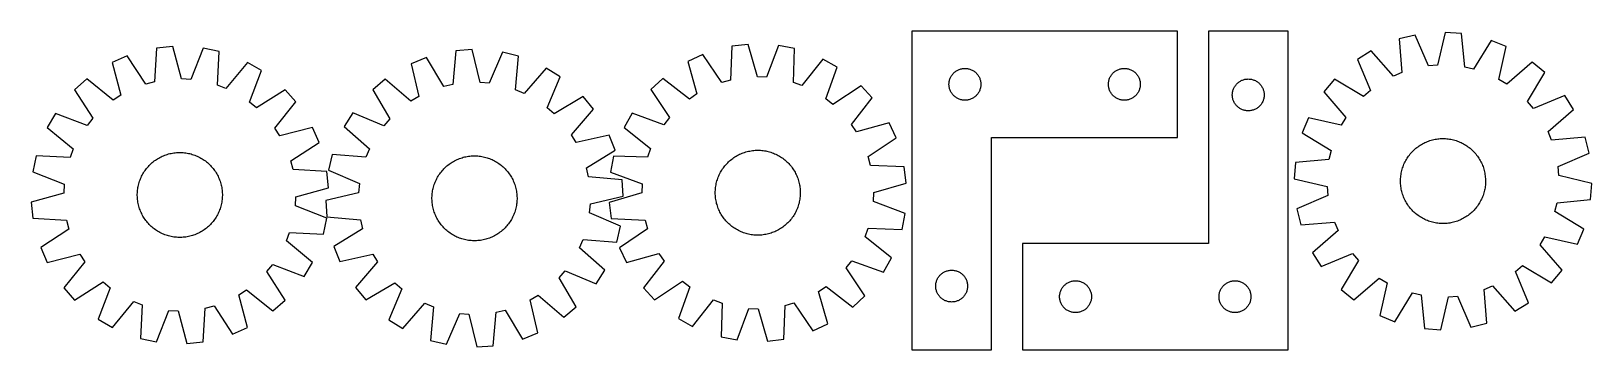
# Model space of a CAD drawing. Header units: millimetres. Extents: x 7 to 1475, y 7 to 307.
import ezdxf

# ---------------------------------------------------------------- set-up
doc = ezdxf.new("R2010")
doc.units = ezdxf.units.MM
doc.layers.add('CUT', color=7, linetype='CONTINUOUS', true_color=0x000000)

msp = doc.modelspace()

# ---------------------------------------------------------------- linework, layer by layer
at = {"layer": 'CUT'}
for p, q in [((681.568137, 294.192177), (666.292567, 292.351661)), ((690.422885, 263.686961), (681.568137, 294.192177)), ((835.532154, 306.572076), (835.532154, 6.572076)), ((1085.532154, 306.572076), (835.532154, 306.572076)), ((1085.532154, 206.572076), (1085.532154, 306.572076)), ((1189.60507, 306.579653), (1114.60507, 306.579653)), ((1114.60507, 306.579653), (1114.60507, 106.579653)), ((1189.60507, 6.579653), (1189.60507, 306.579653)), ((1309.075619, 302.981089), (1294.144491, 299.267336)), ((1294.144491, 299.267336), (1296.720352, 267.607587)), ((1321.631525, 273.803632), (1309.075619, 302.981089)), ((1337.507274, 305.452285), (1330.173663, 274.54609)), ((1352.855234, 304.370302), (1337.507274, 305.452285)), ((1355.78028, 272.740904), (1352.855234, 304.370302)), ((1380.658986, 297.934685), (1364.133768, 270.807357)), ((1394.921412, 292.162877), (1380.658986, 297.934685)), ((97.321651, 283.33143), (83.251751, 277.104998)), ((114.708714, 256.748263), (97.321651, 283.33143)), ((124.904609, 290.655789), (122.995866, 258.948827)), ((140.209953, 292.229639), (124.904609, 290.655789)), ((148.531382, 261.574647), (140.209953, 292.229639)), ((168.706257, 290.671916), (157.092944, 261.106637)), ((183.74885, 287.439125), (168.706257, 290.671916)), ((182.190086, 255.713032), (183.74885, 287.439125)), ((378.863092, 281.721203), (364.597395, 275.957486)), ((395.372921, 254.584506), (378.863092, 281.721203)), ((406.67049, 288.141049), (403.727505, 256.513314)), ((422.019061, 289.214327), (406.67049, 288.141049)), ((429.335141, 258.303977), (422.019061, 289.214327)), ((450.44931, 286.727004), (437.876857, 257.556674)), ((465.378329, 283.004783), (450.44931, 286.727004)), ((462.784511, 251.346501), (465.378329, 283.004783)), ((638.841531, 284.547404), (624.882351, 278.076558)), ((656.689526, 258.271487), (638.841531, 284.547404)), ((666.292567, 292.351661), (664.937043, 260.616234)), ((710.087272, 293.13163), (698.991306, 263.368326)), ((725.183954, 290.161654), (710.087272, 293.13163)), ((724.178689, 258.413202), (725.183954, 290.161654)), ((751.979536, 280.340117), (732.229278, 255.462374)), ((765.41956, 272.850371), (751.979536, 280.340117)), ((1267.868022, 288.131224), (1254.815288, 279.985263)), ((1254.815288, 279.985263), (1267.048478, 250.671037)), ((1288.825728, 264.261802), (1267.868022, 288.131224)), ((1387.929274, 261.177643), (1394.921412, 292.162877)), ((83.251751, 277.104998), (91.234418, 246.360051)), ((210.369082, 277.1518), (190.187992, 252.62226)), ((223.676451, 269.428817), (210.369082, 277.1518)), ((212.390076, 239.737193), (223.676451, 269.428817)), ((364.597395, 275.957486), (371.571957, 244.96829)), ((491.648478, 271.853769), (470.677236, 247.996238)), ((504.696589, 263.700406), (491.648478, 271.853769)), ((624.882351, 278.076558), (633.399957, 247.475494)), ((754.652685, 242.966443), (765.41956, 272.850371)), ((872.672435, 264.293968), (873.086999, 264.945732)), ((873.086999, 264.945732), (873.534566, 265.575291)), ((873.534566, 265.575291), (874.013948, 266.180974)), ((874.013948, 266.180974), (874.523874, 266.761177)), ((874.523874, 266.761177), (875.062992, 267.314359)), ((875.062992, 267.314359), (875.629872, 267.839055)), ((875.629872, 267.839055), (876.223012, 268.333874)), ((876.223012, 268.333874), (876.840838, 268.797502)), ((876.840838, 268.797502), (877.481711, 269.22871)), ((877.481711, 269.22871), (878.143933, 269.626355)), ((878.143933, 269.626355), (878.825747, 269.989383)), ((878.825747, 269.989383), (879.525346, 270.31683)), ((879.525346, 270.31683), (880.240873, 270.607829)), ((880.240873, 270.607829), (880.970432, 270.861607)), ((880.970432, 270.861607), (881.712087, 271.077492)), ((881.712087, 271.077492), (882.463873, 271.254912)), ((882.463873, 271.254912), (883.223796, 271.393395)), ((883.223796, 271.393395), (883.989839, 271.492575)), ((883.989839, 271.492575), (884.759973, 271.552188)), ((884.759973, 271.552188), (885.532154, 271.572076)), ((885.532154, 271.572076), (886.304336, 271.552188)), ((886.304336, 271.552188), (887.074469, 271.492575)), ((887.074469, 271.492575), (887.840513, 271.393395)), ((887.840513, 271.393395), (888.600435, 271.254912)), ((888.600435, 271.254912), (889.352221, 271.077492)), ((889.352221, 271.077492), (890.093877, 270.861607)), ((890.093877, 270.861607), (890.823436, 270.607829)), ((890.823436, 270.607829), (891.538963, 270.31683)), ((891.538963, 270.31683), (892.238561, 269.989383)), ((892.238561, 269.989383), (892.920375, 269.626355)), ((892.920375, 269.626355), (893.582597, 269.22871)), ((893.582597, 269.22871), (894.223471, 268.797502)), ((894.223471, 268.797502), (894.841296, 268.333874)), ((894.841296, 268.333874), (895.434436, 267.839055)), ((895.434436, 267.839055), (896.001317, 267.314359)), ((896.001317, 267.314359), (896.540435, 266.761177)), ((896.540435, 266.761177), (897.050361, 266.180974)), ((897.050361, 266.180974), (897.529743, 265.575291)), ((897.529743, 265.575291), (897.977309, 264.945732)), ((897.977309, 264.945732), (898.391874, 264.293968)), ((1022.672435, 264.293968), (1023.086999, 264.945732)), ((1023.086999, 264.945732), (1023.534566, 265.575291)), ((1023.534566, 265.575291), (1024.013948, 266.180974)), ((1024.013948, 266.180974), (1024.523874, 266.761177)), ((1024.523874, 266.761177), (1025.062992, 267.314359)), ((1025.062992, 267.314359), (1025.629872, 267.839055)), ((1025.629872, 267.839055), (1026.223012, 268.333874)), ((1026.223012, 268.333874), (1026.840838, 268.797502)), ((1026.840838, 268.797502), (1027.481711, 269.22871)), ((1027.481711, 269.22871), (1028.143933, 269.626355)), ((1028.143933, 269.626355), (1028.825747, 269.989383)), ((1028.825747, 269.989383), (1029.525346, 270.31683)), ((1029.525346, 270.31683), (1030.240873, 270.607829)), ((1030.240873, 270.607829), (1030.970432, 270.861607)), ((1030.970432, 270.861607), (1031.712087, 271.077492)), ((1031.712087, 271.077492), (1032.463873, 271.254912)), ((1032.463873, 271.254912), (1033.223796, 271.393395)), ((1033.223796, 271.393395), (1033.989839, 271.492575)), ((1033.989839, 271.492575), (1034.759973, 271.552188)), ((1034.759973, 271.552188), (1035.532154, 271.572076)), ((1035.532154, 271.572076), (1036.304336, 271.552188)), ((1036.304336, 271.552188), (1037.074469, 271.492575)), ((1037.074469, 271.492575), (1037.840513, 271.393395)), ((1037.840513, 271.393395), (1038.600435, 271.254912)), ((1038.600435, 271.254912), (1039.352221, 271.077492)), ((1039.352221, 271.077492), (1040.093877, 270.861607)), ((1040.093877, 270.861607), (1040.823436, 270.607829)), ((1040.823436, 270.607829), (1041.538963, 270.31683)), ((1041.538963, 270.31683), (1042.238561, 269.989383)), ((1042.238561, 269.989383), (1042.920375, 269.626355)), ((1042.920375, 269.626355), (1043.582597, 269.22871)), ((1043.582597, 269.22871), (1044.223471, 268.797502)), ((1044.223471, 268.797502), (1044.841296, 268.333874)), ((1044.841296, 268.333874), (1045.434436, 267.839055)), ((1045.434436, 267.839055), (1046.001317, 267.314359)), ((1046.001317, 267.314359), (1046.540435, 266.761177)), ((1046.540435, 266.761177), (1047.050361, 266.180974)), ((1047.050361, 266.180974), (1047.529743, 265.575291)), ((1047.529743, 265.575291), (1047.977309, 264.945732)), ((1047.977309, 264.945732), (1048.391874, 264.293968)), ((1296.720352, 267.607587), (1288.825728, 264.261802)), ((1330.173663, 274.54609), (1321.631525, 273.803632)), ((1364.133768, 270.807357), (1355.78028, 272.740904)), ((1419.375637, 277.45041), (1395.276415, 256.757361)), ((1414.931541, 240.245742), (1431.156423, 267.553762)), ((1431.156423, 267.553762), (1419.375637, 277.45041)), ((59.28215, 261.615516), (47.824953, 251.345989)), ((47.824953, 251.345989), (64.917632, 224.572587)), ((84.03288, 241.706319), (59.28215, 261.615516)), ((122.995866, 258.948827), (114.708714, 256.748263)), ((157.092944, 261.106637), (148.531382, 261.574647)), ((190.187992, 252.62226), (182.190086, 255.713032)), ((245.814838, 251.418885), (219.041436, 234.326206)), ((256.084365, 239.961688), (245.814838, 251.418885)), ((340.134829, 261.258891), (328.348432, 251.368927)), ((328.348432, 251.368927), (344.557822, 224.051709)), ((364.22231, 240.552176), (340.134829, 261.258891)), ((403.727505, 256.513314), (395.372921, 254.584506)), ((437.876857, 257.556674), (429.335141, 258.303977)), ((470.677236, 247.996238), (462.784511, 251.346501)), ((492.446774, 234.393124), (504.696589, 263.700406)), ((601.186512, 262.171432), (589.910144, 251.703668)), ((589.910144, 251.703668), (607.467118, 225.232411)), ((626.280669, 242.696884), (601.186512, 262.171432)), ((664.937043, 260.616234), (656.689526, 258.271487)), ((698.991306, 263.368326), (690.422885, 263.686961)), ((732.229278, 255.462374), (724.178689, 258.413202)), ((787.868651, 255.229243), (761.397394, 237.672269)), ((798.336415, 243.952875), (787.868651, 255.229243)), ((870.537127, 256.958295), (870.576891, 257.729708)), ((870.537127, 256.185858), (870.537127, 256.958295)), ((870.576891, 255.414445), (870.537127, 256.185858)), ((870.576891, 257.729708), (870.656314, 258.498052)), ((870.656314, 254.646101), (870.576891, 255.414445)), ((870.656314, 258.498052), (870.775185, 259.261288)), ((870.775185, 253.882865), (870.656314, 254.646101)), ((870.775185, 259.261288), (870.933189, 260.017393)), ((870.933189, 253.12676), (870.775185, 253.882865)), ((870.933189, 260.017393), (871.129906, 260.764361)), ((871.129906, 252.379792), (870.933189, 253.12676)), ((871.129906, 260.764361), (871.364816, 261.500212)), ((871.364816, 251.643941), (871.129906, 252.379792)), ((871.364816, 261.500212), (871.637295, 262.222995)), ((871.637295, 250.921158), (871.364816, 251.643941)), ((871.637295, 262.222995), (871.94662, 262.930792)), ((871.94662, 250.213361), (871.637295, 250.921158)), ((871.94662, 262.930792), (872.291972, 263.621728)), ((872.291972, 249.522425), (871.94662, 250.213361)), ((872.291972, 263.621728), (872.672435, 264.293968)), ((898.391874, 264.293968), (898.772336, 263.621728)), ((898.772336, 263.621728), (899.117688, 262.930792)), ((899.117688, 250.213361), (898.772336, 249.522425)), ((899.117688, 262.930792), (899.427014, 262.222995)), ((899.427014, 250.921158), (899.117688, 250.213361)), ((899.427014, 262.222995), (899.699493, 261.500212)), ((899.699493, 251.643941), (899.427014, 250.921158)), ((899.699493, 261.500212), (899.934402, 260.764361)), ((899.934402, 252.379792), (899.699493, 251.643941)), ((899.934402, 260.764361), (900.13112, 260.017393)), ((900.13112, 253.12676), (899.934402, 252.379792)), ((900.13112, 260.017393), (900.289124, 259.261288)), ((900.289124, 253.882865), (900.13112, 253.12676)), ((900.289124, 259.261288), (900.407994, 258.498052)), ((900.407994, 254.646101), (900.289124, 253.882865)), ((900.407994, 258.498052), (900.487417, 257.729708)), ((900.487417, 255.414445), (900.407994, 254.646101)), ((900.487417, 257.729708), (900.527181, 256.958295)), ((900.527181, 256.185858), (900.487417, 255.414445)), ((900.527181, 256.958295), (900.527181, 256.185858)), ((1020.537127, 256.958295), (1020.576891, 257.729708)), ((1020.537127, 256.185858), (1020.537127, 256.958295)), ((1020.576891, 255.414445), (1020.537127, 256.185858)), ((1020.576891, 257.729708), (1020.656314, 258.498052)), ((1020.656314, 254.646101), (1020.576891, 255.414445)), ((1020.656314, 258.498052), (1020.775185, 259.261288)), ((1020.775185, 253.882865), (1020.656314, 254.646101)), ((1020.775185, 259.261288), (1020.933189, 260.017393)), ((1020.933189, 253.12676), (1020.775185, 253.882865)), ((1020.933189, 260.017393), (1021.129906, 260.764361)), ((1021.129906, 252.379792), (1020.933189, 253.12676)), ((1021.129906, 260.764361), (1021.364816, 261.500212)), ((1021.364816, 251.643941), (1021.129906, 252.379792)), ((1021.364816, 261.500212), (1021.637295, 262.222995)), ((1021.637295, 250.921158), (1021.364816, 251.643941)), ((1021.637295, 262.222995), (1021.94662, 262.930792)), ((1021.94662, 250.213361), (1021.637295, 250.921158)), ((1021.94662, 262.930792), (1022.291972, 263.621728)), ((1022.291972, 249.522425), (1021.94662, 250.213361)), ((1022.291972, 263.621728), (1022.672435, 264.293968)), ((1048.391874, 264.293968), (1048.772336, 263.621728)), ((1048.772336, 263.621728), (1049.117688, 262.930792)), ((1049.117688, 250.213361), (1048.772336, 249.522425)), ((1049.117688, 262.930792), (1049.427014, 262.222995)), ((1049.427014, 250.921158), (1049.117688, 250.213361)), ((1049.427014, 262.222995), (1049.699493, 261.500212)), ((1049.699493, 251.643941), (1049.427014, 250.921158)), ((1049.699493, 261.500212), (1049.934402, 260.764361)), ((1049.934402, 252.379792), (1049.699493, 251.643941)), ((1049.934402, 260.764361), (1050.13112, 260.017393)), ((1050.13112, 253.12676), (1049.934402, 252.379792)), ((1050.13112, 260.017393), (1050.289124, 259.261288)), ((1050.289124, 253.882865), (1050.13112, 253.12676)), ((1050.289124, 259.261288), (1050.407994, 258.498052)), ((1050.407994, 254.646101), (1050.289124, 253.882865)), ((1050.407994, 258.498052), (1050.487417, 257.729708)), ((1050.487417, 255.414445), (1050.407994, 254.646101)), ((1050.487417, 257.729708), (1050.527181, 256.958295)), ((1050.527181, 256.185858), (1050.487417, 255.414445)), ((1050.527181, 256.958295), (1050.527181, 256.185858)), ((1137.348101, 249.268864), (1137.506104, 250.024969)), ((1137.506104, 250.024969), (1137.702822, 250.771937)), ((1137.702822, 250.771937), (1137.937732, 251.507789)), ((1137.937732, 251.507789), (1138.210211, 252.230571)), ((1138.210211, 252.230571), (1138.519536, 252.938369)), ((1138.519536, 252.938369), (1138.864888, 253.629304)), ((1138.864888, 253.629304), (1139.245351, 254.301545)), ((1139.245351, 254.301545), (1139.659915, 254.953309)), ((1139.659915, 254.953309), (1140.107481, 255.582867)), ((1140.107481, 255.582867), (1140.586863, 256.188551)), ((1140.586863, 256.188551), (1141.09679, 256.768753)), ((1141.09679, 256.768753), (1141.635908, 257.321936)), ((1141.635908, 257.321936), (1142.202788, 257.846632)), ((1142.202788, 257.846632), (1142.795928, 258.34145)), ((1142.795928, 258.34145), (1143.413754, 258.805078)), ((1143.413754, 258.805078), (1144.054627, 259.236286)), ((1144.054627, 259.236286), (1144.716849, 259.633931)), ((1144.716849, 259.633931), (1145.398663, 259.996959)), ((1145.398663, 259.996959), (1146.098261, 260.324406)), ((1146.098261, 260.324406), (1146.813789, 260.615405)), ((1146.813789, 260.615405), (1147.543348, 260.869184)), ((1147.543348, 260.869184), (1148.285003, 261.085069)), ((1148.285003, 261.085069), (1149.036789, 261.262488)), ((1149.036789, 261.262488), (1149.796711, 261.400971)), ((1149.796711, 261.400971), (1150.562755, 261.500151)), ((1150.562755, 261.500151), (1151.332889, 261.559764)), ((1151.332889, 261.559764), (1152.10507, 261.579653)), ((1152.10507, 261.579653), (1152.877251, 261.559764)), ((1152.877251, 261.559764), (1153.647385, 261.500151)), ((1153.647385, 261.500151), (1154.413429, 261.400971)), ((1154.413429, 261.400971), (1155.173351, 261.262488)), ((1155.173351, 261.262488), (1155.925137, 261.085069)), ((1155.925137, 261.085069), (1156.666793, 260.869184)), ((1156.666793, 260.869184), (1157.396351, 260.615405)), ((1157.396351, 260.615405), (1158.111879, 260.324406)), ((1158.111879, 260.324406), (1158.811477, 259.996959)), ((1158.811477, 259.996959), (1159.493291, 259.633931)), ((1159.493291, 259.633931), (1160.155513, 259.236286)), ((1160.155513, 259.236286), (1160.796387, 258.805078)), ((1160.796387, 258.805078), (1161.414212, 258.34145)), ((1161.414212, 258.34145), (1162.007352, 257.846632)), ((1162.007352, 257.846632), (1162.574232, 257.321936)), ((1162.574232, 257.321936), (1163.113351, 256.768753)), ((1163.113351, 256.768753), (1163.623277, 256.188551)), ((1163.623277, 256.188551), (1164.102659, 255.582867)), ((1164.102659, 255.582867), (1164.550225, 254.953309)), ((1164.550225, 254.953309), (1164.964789, 254.301545)), ((1164.964789, 254.301545), (1165.345252, 253.629304)), ((1165.345252, 253.629304), (1165.690604, 252.938369)), ((1165.690604, 252.938369), (1165.99993, 252.230571)), ((1165.99993, 252.230571), (1166.272408, 251.507789)), ((1166.272408, 251.507789), (1166.507318, 250.771937)), ((1166.507318, 250.771937), (1166.704036, 250.024969)), ((1166.704036, 250.024969), (1166.862039, 249.268864)), ((1233.266129, 261.274315), (1223.369482, 249.493529)), ((1260.574149, 245.049434), (1233.266129, 261.274315)), ((1267.048478, 250.671037), (1260.574149, 245.049434)), ((1395.276415, 256.757361), (1387.929274, 261.177643)), ((91.234418, 246.360051), (84.03288, 241.706319)), ((219.041436, 234.326206), (212.390076, 239.737193)), ((236.175169, 215.210958), (256.084365, 239.961688)), ((371.571957, 244.96829), (364.22231, 240.552176)), ((526.235132, 244.977239), (498.917914, 228.767848)), ((536.125096, 233.190841), (526.235132, 244.977239)), ((633.399957, 247.475494), (626.280669, 242.696884)), ((761.397394, 237.672269), (754.652685, 242.966443)), ((778.861867, 218.858718), (798.336415, 243.952875)), ((872.672435, 248.850184), (872.291972, 249.522425)), ((873.086999, 248.198421), (872.672435, 248.850184)), ((873.534566, 247.568862), (873.086999, 248.198421)), ((874.013948, 246.963179), (873.534566, 247.568862)), ((874.523874, 246.382976), (874.013948, 246.963179)), ((875.062992, 245.829794), (874.523874, 246.382976)), ((875.629872, 245.305097), (875.062992, 245.829794)), ((876.223012, 244.810279), (875.629872, 245.305097)), ((876.840838, 244.346651), (876.223012, 244.810279)), ((877.481711, 243.915443), (876.840838, 244.346651)), ((878.143933, 243.517798), (877.481711, 243.915443)), ((878.825747, 243.15477), (878.143933, 243.517798)), ((879.525346, 242.827323), (878.825747, 243.15477)), ((880.240873, 242.536324), (879.525346, 242.827323)), ((880.970432, 242.282546), (880.240873, 242.536324)), ((881.712087, 242.066661), (880.970432, 242.282546)), ((882.463873, 241.889241), (881.712087, 242.066661)), ((883.223796, 241.750758), (882.463873, 241.889241)), ((883.989839, 241.651578), (883.223796, 241.750758)), ((884.759973, 241.591965), (883.989839, 241.651578)), ((885.532154, 241.572076), (884.759973, 241.591965)), ((886.304336, 241.591965), (885.532154, 241.572076)), ((887.074469, 241.651578), (886.304336, 241.591965)), ((887.840513, 241.750758), (887.074469, 241.651578)), ((888.600435, 241.889241), (887.840513, 241.750758)), ((889.352221, 242.066661), (888.600435, 241.889241)), ((890.093877, 242.282546), (889.352221, 242.066661)), ((890.823436, 242.536324), (890.093877, 242.282546)), ((891.538963, 242.827323), (890.823436, 242.536324)), ((892.238561, 243.15477), (891.538963, 242.827323)), ((892.920375, 243.517798), (892.238561, 243.15477)), ((893.582597, 243.915443), (892.920375, 243.517798)), ((894.223471, 244.346651), (893.582597, 243.915443)), ((894.841296, 244.810279), (894.223471, 244.346651)), ((895.434436, 245.305097), (894.841296, 244.810279)), ((896.001317, 245.829794), (895.434436, 245.305097)), ((896.540435, 246.382976), (896.001317, 245.829794)), ((897.050361, 246.963179), (896.540435, 246.382976)), ((897.529743, 247.568862), (897.050361, 246.963179)), ((897.977309, 248.198421), (897.529743, 247.568862)), ((898.391874, 248.850184), (897.977309, 248.198421)), ((898.772336, 249.522425), (898.391874, 248.850184)), ((1022.672435, 248.850184), (1022.291972, 249.522425)), ((1023.086999, 248.198421), (1022.672435, 248.850184)), ((1023.534566, 247.568862), (1023.086999, 248.198421)), ((1024.013948, 246.963179), (1023.534566, 247.568862)), ((1024.523874, 246.382976), (1024.013948, 246.963179)), ((1025.062992, 245.829794), (1024.523874, 246.382976)), ((1025.629872, 245.305097), (1025.062992, 245.829794)), ((1026.223012, 244.810279), (1025.629872, 245.305097)), ((1026.840838, 244.346651), (1026.223012, 244.810279)), ((1027.481711, 243.915443), (1026.840838, 244.346651)), ((1028.143933, 243.517798), (1027.481711, 243.915443)), ((1028.825747, 243.15477), (1028.143933, 243.517798)), ((1029.525346, 242.827323), (1028.825747, 243.15477)), ((1030.240873, 242.536324), (1029.525346, 242.827323)), ((1030.970432, 242.282546), (1030.240873, 242.536324)), ((1031.712087, 242.066661), (1030.970432, 242.282546)), ((1032.463873, 241.889241), (1031.712087, 242.066661)), ((1033.223796, 241.750758), (1032.463873, 241.889241)), ((1033.989839, 241.651578), (1033.223796, 241.750758)), ((1034.759973, 241.591965), (1033.989839, 241.651578)), ((1035.532154, 241.572076), (1034.759973, 241.591965)), ((1036.304336, 241.591965), (1035.532154, 241.572076)), ((1037.074469, 241.651578), (1036.304336, 241.591965)), ((1037.840513, 241.750758), (1037.074469, 241.651578)), ((1038.600435, 241.889241), (1037.840513, 241.750758)), ((1039.352221, 242.066661), (1038.600435, 241.889241)), ((1040.093877, 242.282546), (1039.352221, 242.066661)), ((1040.823436, 242.536324), (1040.093877, 242.282546)), ((1041.538963, 242.827323), (1040.823436, 242.536324)), ((1042.238561, 243.15477), (1041.538963, 242.827323)), ((1042.920375, 243.517798), (1042.238561, 243.15477)), ((1043.582597, 243.915443), (1042.920375, 243.517798)), ((1044.223471, 244.346651), (1043.582597, 243.915443)), ((1044.841296, 244.810279), (1044.223471, 244.346651)), ((1045.434436, 245.305097), (1044.841296, 244.810279)), ((1046.001317, 245.829794), (1045.434436, 245.305097)), ((1046.540435, 246.382976), (1046.001317, 245.829794)), ((1047.050361, 246.963179), (1046.540435, 246.382976)), ((1047.529743, 247.568862), (1047.050361, 246.963179)), ((1047.977309, 248.198421), (1047.529743, 247.568862)), ((1048.391874, 248.850184), (1047.977309, 248.198421)), ((1048.772336, 249.522425), (1048.391874, 248.850184)), ((1137.110043, 246.965872), (1137.149807, 247.737285)), ((1137.110043, 246.193434), (1137.110043, 246.965872)), ((1137.149807, 245.422021), (1137.110043, 246.193434)), ((1137.149807, 247.737285), (1137.22923, 248.505628)), ((1137.22923, 244.653678), (1137.149807, 245.422021)), ((1137.22923, 248.505628), (1137.348101, 249.268864)), ((1137.348101, 243.890441), (1137.22923, 244.653678)), ((1137.506104, 243.134337), (1137.348101, 243.890441)), ((1137.702822, 242.387368), (1137.506104, 243.134337)), ((1137.937732, 241.651517), (1137.702822, 242.387368)), ((1138.210211, 240.928734), (1137.937732, 241.651517)), ((1138.519536, 240.220937), (1138.210211, 240.928734)), ((1138.864888, 239.530002), (1138.519536, 240.220937)), ((1139.245351, 238.857761), (1138.864888, 239.530002)), ((1139.659915, 238.205997), (1139.245351, 238.857761)), ((1140.107481, 237.576439), (1139.659915, 238.205997)), ((1140.586863, 236.970755), (1140.107481, 237.576439)), ((1141.09679, 236.390553), (1140.586863, 236.970755)), ((1141.635908, 235.83737), (1141.09679, 236.390553)), ((1142.202788, 235.312674), (1141.635908, 235.83737)), ((1142.795928, 234.817856), (1142.202788, 235.312674)), ((1162.007352, 235.312674), (1161.414212, 234.817856)), ((1162.574232, 235.83737), (1162.007352, 235.312674)), ((1163.113351, 236.390553), (1162.574232, 235.83737)), ((1163.623277, 236.970755), (1163.113351, 236.390553)), ((1164.102659, 237.576439), (1163.623277, 236.970755)), ((1164.550225, 238.205997), (1164.102659, 237.576439)), ((1164.964789, 238.857761), (1164.550225, 238.205997)), ((1165.345252, 239.530002), (1164.964789, 238.857761)), ((1165.690604, 240.220937), (1165.345252, 239.530002)), ((1165.99993, 240.928734), (1165.690604, 240.220937)), ((1166.272408, 241.651517), (1165.99993, 240.928734)), ((1166.507318, 242.387368), (1166.272408, 241.651517)), ((1166.704036, 243.134337), (1166.507318, 242.387368)), ((1166.862039, 243.890441), (1166.704036, 243.134337)), ((1166.862039, 249.268864), (1166.98091, 248.505628)), ((1166.98091, 244.653678), (1166.862039, 243.890441)), ((1166.98091, 248.505628), (1167.060333, 247.737285)), ((1167.060333, 245.422021), (1166.98091, 244.653678)), ((1167.060333, 247.737285), (1167.100097, 246.965872)), ((1167.100097, 246.193434), (1167.060333, 245.422021)), ((1167.100097, 246.965872), (1167.100097, 246.193434)), ((1223.369482, 249.493529), (1244.06253, 225.394308)), ((1420.553145, 233.771413), (1414.931541, 240.245742)), ((1449.86737, 246.004603), (1420.553145, 233.771413)), ((1458.013332, 232.951869), (1449.86737, 246.004603)), ((29.815021, 229.207602), (22.092038, 215.900233)), ((59.506645, 217.921227), (29.815021, 229.207602)), ((64.917632, 224.572587), (59.506645, 217.921227)), ((309.625265, 229.830384), (301.471901, 216.782272)), ((338.932547, 217.580569), (309.625265, 229.830384)), ((344.557822, 224.051709), (338.932547, 217.580569)), ((498.917914, 228.767848), (492.446774, 234.393124)), ((515.418381, 209.103361), (536.125096, 233.190841)), ((572.289017, 229.254577), (564.799271, 215.814552)), ((602.172945, 218.487702), (572.289017, 229.254577)), ((607.467118, 225.232411), (602.172945, 218.487702)), ((814.241541, 220.257037), (783.640477, 211.73943)), ((820.712387, 206.297857), (814.241541, 220.257037)), ((1143.413754, 234.354228), (1142.795928, 234.817856)), ((1144.054627, 233.923019), (1143.413754, 234.354228)), ((1144.716849, 233.525374), (1144.054627, 233.923019)), ((1145.398663, 233.162347), (1144.716849, 233.525374)), ((1146.098261, 232.834899), (1145.398663, 233.162347)), ((1146.813789, 232.543901), (1146.098261, 232.834899)), ((1147.543348, 232.290122), (1146.813789, 232.543901)), ((1148.285003, 232.074237), (1147.543348, 232.290122)), ((1149.036789, 231.896818), (1148.285003, 232.074237)), ((1149.796711, 231.758334), (1149.036789, 231.896818)), ((1150.562755, 231.659155), (1149.796711, 231.758334)), ((1151.332889, 231.599542), (1150.562755, 231.659155)), ((1152.10507, 231.579653), (1151.332889, 231.599542)), ((1152.877251, 231.599542), (1152.10507, 231.579653)), ((1153.647385, 231.659155), (1152.877251, 231.599542)), ((1154.413429, 231.758334), (1153.647385, 231.659155)), ((1155.173351, 231.896818), (1154.413429, 231.758334)), ((1155.925137, 232.074237), (1155.173351, 231.896818)), ((1156.666793, 232.290122), (1155.925137, 232.074237)), ((1157.396351, 232.543901), (1156.666793, 232.290122)), ((1158.111879, 232.834899), (1157.396351, 232.543901)), ((1158.811477, 233.162347), (1158.111879, 232.834899)), ((1159.493291, 233.525374), (1158.811477, 233.162347)), ((1160.155513, 233.923019), (1159.493291, 233.525374)), ((1160.796387, 234.354228), (1160.155513, 233.923019)), ((1161.414212, 234.817856), (1160.796387, 234.354228)), ((1208.657014, 225.039304), (1202.885206, 210.776879)), ((1239.642248, 218.047167), (1208.657014, 225.039304)), ((1244.06253, 225.394308), (1239.642248, 218.047167)), ((1434.14391, 211.994163), (1458.013332, 232.951869)), ((22.092038, 215.900233), (46.621578, 195.719143)), ((240.8289, 208.00942), (236.175169, 215.210958)), ((271.573848, 215.992087), (240.8289, 208.00942)), ((277.800279, 201.922187), (271.573848, 215.992087)), ((301.471901, 216.782272), (325.329432, 195.811031)), ((519.834496, 201.753714), (515.418381, 209.103361)), ((550.823691, 208.728275), (519.834496, 201.753714)), ((556.587408, 194.462578), (550.823691, 208.728275)), ((564.799271, 215.814552), (589.677013, 196.064295)), ((783.640477, 211.73943), (778.861867, 218.858718)), ((794.43647, 188.449861), (820.712387, 206.297857)), ((910.532154, 6.572076), (910.532154, 206.572076)), ((910.532154, 206.572076), (1085.532154, 206.572076)), ((1202.885206, 210.776879), (1230.012534, 194.251661)), ((1437.489695, 204.099539), (1434.14391, 211.994163)), ((1469.149443, 206.6754), (1437.489695, 204.099539)), ((1472.863196, 191.744272), (1469.149443, 206.6754)), ((46.621578, 195.719143), (43.530806, 187.721237)), ((135.080655, 190.614882), (136.287217, 190.965902)), ((136.287217, 190.965902), (137.504209, 191.278851)), ((137.504209, 191.278851), (138.730431, 191.553418)), ((138.730431, 191.553418), (139.964672, 191.789333)), ((139.964672, 191.789333), (141.205714, 191.986363)), ((141.205714, 191.986363), (142.452333, 192.144314)), ((142.452333, 192.144314), (143.703298, 192.26303)), ((143.703298, 192.26303), (144.957375, 192.342393)), ((144.957375, 192.342393), (146.213326, 192.382326)), ((146.213326, 192.382326), (147.469911, 192.382788)), ((147.469911, 192.382788), (148.725891, 192.343781)), ((148.725891, 192.343781), (149.980025, 192.265341)), ((149.980025, 192.265341), (151.231078, 192.147546)), ((151.231078, 192.147546), (152.477812, 191.990513)), ((152.477812, 191.990513), (153.718999, 191.794397)), ((153.718999, 191.794397), (154.953414, 191.559391)), ((154.953414, 191.559391), (156.179837, 191.285727)), ((156.179837, 191.285727), (157.39706, 190.973675)), ((157.39706, 190.973675), (158.60388, 190.623543)), ((251.217112, 184.535124), (277.800279, 201.922187)), ((325.329432, 195.811031), (321.97917, 187.918306)), ((529.450711, 177.95275), (556.587408, 194.462578)), ((589.677013, 196.064295), (586.726185, 188.013706)), ((673.545052, 190.644442), (674.68922, 191.163949)), ((674.68922, 191.163949), (675.849141, 191.64726)), ((675.849141, 191.64726), (677.023671, 192.093898)), ((677.023671, 192.093898), (678.211651, 192.503424)), ((678.211651, 192.503424), (679.411908, 192.875432)), ((679.411908, 192.875432), (680.623258, 193.209555)), ((680.623258, 193.209555), (681.844505, 193.505464)), ((681.844505, 193.505464), (683.074444, 193.762867)), ((683.074444, 193.762867), (684.311862, 193.981509)), ((684.311862, 193.981509), (685.555536, 194.161176)), ((685.555536, 194.161176), (686.804241, 194.301688)), ((686.804241, 194.301688), (688.056743, 194.402909)), ((688.056743, 194.402909), (689.311806, 194.464738)), ((689.311806, 194.464738), (690.568192, 194.487114)), ((690.568192, 194.487114), (691.824661, 194.470015)), ((691.824661, 194.470015), (693.079973, 194.413457)), ((693.079973, 194.413457), (694.332889, 194.317497)), ((694.332889, 194.317497), (695.582173, 194.18223)), ((695.582173, 194.18223), (696.826591, 194.007788)), ((696.826591, 194.007788), (698.064916, 193.794344)), ((698.064916, 193.794344), (699.295926, 193.542109)), ((699.295926, 193.542109), (700.518405, 193.251331)), ((700.518405, 193.251331), (701.731147, 192.922298)), ((701.731147, 192.922298), (702.932956, 192.555334)), ((702.932956, 192.555334), (704.122645, 192.150801)), ((704.122645, 192.150801), (705.29904, 191.709099)), ((705.29904, 191.709099), (706.460981, 191.230664)), ((706.460981, 191.230664), (707.60732, 190.715967)), ((1230.012534, 194.251661), (1228.078988, 185.898173)), ((1303.737313, 189.975521), (1304.522684, 190.956438)), ((1304.522684, 190.956438), (1305.33848, 191.912202)), ((1305.33848, 191.912202), (1306.183893, 192.84187)), ((1306.183893, 192.84187), (1307.058092, 193.744524)), ((1307.058092, 193.744524), (1307.960211, 194.619273)), ((1307.960211, 194.619273), (1308.889363, 195.465255)), ((1308.889363, 195.465255), (1309.844629, 196.281634)), ((1309.844629, 196.281634), (1310.825066, 197.067604)), ((1310.825066, 197.067604), (1311.829708, 197.82239)), ((1311.829708, 197.82239), (1312.857562, 198.545247)), ((1312.857562, 198.545247), (1313.907614, 199.235462)), ((1313.907614, 199.235462), (1314.978829, 199.892353)), ((1314.978829, 199.892353), (1316.070149, 200.515272)), ((1316.070149, 200.515272), (1317.180496, 201.103605)), ((1317.180496, 201.103605), (1318.308775, 201.656771)), ((1318.308775, 201.656771), (1319.453873, 202.174224)), ((1319.453873, 202.174224), (1320.61466, 202.655453)), ((1320.61466, 202.655453), (1321.78999, 203.099983)), ((1321.78999, 203.099983), (1322.978702, 203.507376)), ((1322.978702, 203.507376), (1324.179625, 203.877229)), ((1324.179625, 203.877229), (1325.391572, 204.209179)), ((1325.391572, 204.209179), (1326.613349, 204.502896)), ((1326.613349, 204.502896), (1327.843748, 204.758091)), ((1327.843748, 204.758091), (1329.081556, 204.974513)), ((1329.081556, 204.974513), (1330.325551, 205.151947)), ((1330.325551, 205.151947), (1331.574505, 205.290219)), ((1331.574505, 205.290219), (1332.827187, 205.389192)), ((1332.827187, 205.389192), (1334.082359, 205.448769)), ((1334.082359, 205.448769), (1335.338784, 205.46889)), ((1335.338784, 205.46889), (1336.59522, 205.449536)), ((1336.59522, 205.449536), (1337.850428, 205.390726)), ((1337.850428, 205.390726), (1339.10317, 205.292518)), ((1339.10317, 205.292518), (1340.352209, 205.155009)), ((1340.352209, 205.155009), (1341.596312, 204.978335)), ((1341.596312, 204.978335), (1342.834252, 204.762669)), ((1342.834252, 204.762669), (1344.064807, 204.508225)), ((1344.064807, 204.508225), (1345.286762, 204.215254)), ((1345.286762, 204.215254), (1346.498912, 203.884046)), ((1346.498912, 203.884046), (1347.700061, 203.514926)), ((1347.700061, 203.514926), (1348.889022, 203.108259)), ((1348.889022, 203.108259), (1350.064623, 202.664446)), ((1350.064623, 202.664446), (1351.225703, 202.183927)), ((1351.225703, 202.183927), (1352.371117, 201.667173)), ((1352.371117, 201.667173), (1353.499734, 201.114697)), ((1353.499734, 201.114697), (1354.610441, 200.527042)), ((1354.610441, 200.527042), (1355.70214, 199.90479)), ((1355.70214, 199.90479), (1356.773756, 199.248553)), ((1356.773756, 199.248553), (1357.82423, 198.558979)), ((1357.82423, 198.558979), (1358.852526, 197.83675)), ((1358.852526, 197.83675), (1359.857628, 197.082578)), ((1359.857628, 197.082578), (1360.838545, 196.297207)), ((1360.838545, 196.297207), (1361.79431, 195.481412)), ((1361.79431, 195.481412), (1362.723977, 194.635998)), ((1362.723977, 194.635998), (1363.626631, 193.761799)), ((1363.626631, 193.761799), (1364.501381, 192.85968)), ((1364.501381, 192.85968), (1365.347362, 191.930528)), ((1365.347362, 191.930528), (1366.163741, 190.975263)), ((1366.163741, 190.975263), (1366.949711, 189.994825)), ((1443.68574, 179.188366), (1472.863196, 191.744272)), ((11.804713, 189.280001), (8.571922, 174.237407)), ((43.530806, 187.721237), (11.804713, 189.280001)), ((114.121889, 175.375654), (114.860117, 176.392525)), ((114.860117, 176.392525), (115.629921, 177.385705)), ((115.629921, 177.385705), (116.430543, 178.354216)), ((116.430543, 178.354216), (117.26119, 179.2971)), ((117.26119, 179.2971), (118.121045, 180.213428)), ((118.121045, 180.213428), (119.009258, 181.102296)), ((119.009258, 181.102296), (119.924952, 181.962825)), ((119.924952, 181.962825), (120.867225, 182.794166)), ((120.867225, 182.794166), (121.835146, 183.595501)), ((121.835146, 183.595501), (122.827759, 184.366036)), ((122.827759, 184.366036), (123.844086, 185.105013)), ((123.844086, 185.105013), (124.883123, 185.811701)), ((124.883123, 185.811701), (125.943845, 186.485404)), ((125.943845, 186.485404), (127.025206, 187.125456)), ((127.025206, 187.125456), (128.126137, 187.731226)), ((128.126137, 187.731226), (129.245553, 188.302116)), ((129.245553, 188.302116), (130.382348, 188.837563)), ((130.382348, 188.837563), (131.535401, 189.337037)), ((131.535401, 189.337037), (132.703574, 189.800047)), ((132.703574, 189.800047), (133.885715, 190.226136)), ((133.885715, 190.226136), (135.080655, 190.614882)), ((158.60388, 190.623543), (159.799106, 190.235677)), ((159.799106, 190.235677), (160.98156, 189.810459)), ((160.98156, 189.810459), (162.150074, 189.348309)), ((162.150074, 189.348309), (163.303494, 188.849684)), ((163.303494, 188.849684), (164.440684, 188.315074)), ((164.440684, 188.315074), (165.56052, 187.745009)), ((165.56052, 187.745009), (166.661897, 187.140049)), ((166.661897, 187.140049), (167.743728, 186.500794)), ((167.743728, 186.500794), (168.804946, 185.827872)), ((168.804946, 185.827872), (169.844503, 185.121949)), ((169.844503, 185.121949), (170.861374, 184.383721)), ((170.861374, 184.383721), (171.854555, 183.613917)), ((171.854555, 183.613917), (172.823065, 182.813296)), ((172.823065, 182.813296), (173.76595, 181.982648)), ((173.76595, 181.982648), (174.682278, 181.122793)), ((174.682278, 181.122793), (175.571145, 180.23458)), ((175.571145, 180.23458), (176.431674, 179.318886)), ((176.431674, 179.318886), (177.263016, 178.376613)), ((177.263016, 178.376613), (178.06435, 177.408693)), ((178.06435, 177.408693), (178.834885, 176.416079)), ((178.834885, 176.416079), (179.573862, 175.399752)), ((253.417676, 176.247972), (251.217112, 184.535124)), ((285.124639, 174.339229), (253.417676, 176.247972)), ((290.320887, 190.512124), (286.598666, 175.583105)), ((321.97917, 187.918306), (290.320887, 190.512124)), ((394.534196, 176.176038), (395.395187, 177.091299)), ((395.395187, 177.091299), (396.284502, 177.979063)), ((396.284502, 177.979063), (397.201263, 178.838455)), ((397.201263, 178.838455), (398.144567, 179.668628)), ((398.144567, 179.668628), (399.113481, 180.46876)), ((399.113481, 180.46876), (400.10705, 181.238063)), ((400.10705, 181.238063), (401.124293, 181.975778)), ((401.124293, 181.975778), (402.164206, 182.681177)), ((402.164206, 182.681177), (403.225763, 183.353563)), ((403.225763, 183.353563), (404.307917, 183.992273)), ((404.307917, 183.992273), (405.409599, 184.596677)), ((405.409599, 184.596677), (406.529722, 185.166177)), ((406.529722, 185.166177), (407.667181, 185.700213)), ((407.667181, 185.700213), (408.820853, 186.198257)), ((408.820853, 186.198257), (409.9896, 186.659817)), ((409.9896, 186.659817), (411.172268, 187.084438)), ((411.172268, 187.084438), (412.36769, 187.471702)), ((412.36769, 187.471702), (413.574686, 187.821225)), ((413.574686, 187.821225), (414.792066, 188.132663)), ((414.792066, 188.132663), (416.018627, 188.405708)), ((416.018627, 188.405708), (417.25316, 188.640092)), ((417.25316, 188.640092), (418.494446, 188.835582)), ((418.494446, 188.835582), (419.74126, 188.991986)), ((419.74126, 188.991986), (420.992371, 189.109149)), ((420.992371, 189.109149), (422.246545, 189.186957)), ((422.246545, 189.186957), (423.502545, 189.225331)), ((423.502545, 189.225331), (424.75913, 189.224234)), ((424.75913, 189.224234), (426.01506, 189.183668)), ((426.01506, 189.183668), (427.269096, 189.103672)), ((427.269096, 189.103672), (428.520001, 188.984326)), ((428.520001, 188.984326), (429.76654, 188.825746)), ((429.76654, 188.825746), (431.007483, 188.62809)), ((431.007483, 188.62809), (432.241605, 188.391552)), ((432.241605, 188.391552), (433.467688, 188.116367)), ((433.467688, 188.116367), (434.684522, 187.802805)), ((434.684522, 187.802805), (435.890907, 187.451176)), ((435.890907, 187.451176), (437.085651, 187.061827)), ((437.085651, 187.061827), (438.267577, 186.635142)), ((438.267577, 186.635142), (439.435516, 186.171543)), ((439.435516, 186.171543), (440.588317, 185.671487)), ((440.588317, 185.671487), (441.724842, 185.135467)), ((441.724842, 185.135467), (442.84397, 184.564012)), ((442.84397, 184.564012), (443.944595, 183.957687)), ((443.944595, 183.957687), (445.025633, 183.317089)), ((445.025633, 183.317089), (446.086015, 182.642852)), ((446.086015, 182.642852), (447.124696, 181.935639)), ((447.124696, 181.935639), (448.14065, 181.19615)), ((448.14065, 181.19615), (449.132874, 180.425114)), ((449.132874, 180.425114), (450.100391, 179.623292)), ((450.100391, 179.623292), (451.042244, 178.791475)), ((451.042244, 178.791475), (451.957504, 177.930484)), ((451.957504, 177.930484), (452.845269, 177.041169)), ((452.845269, 177.041169), (453.704661, 176.124407)), ((531.37952, 169.598166), (529.450711, 177.95275)), ((554.977733, 189.01897), (552.007757, 173.922289)), ((586.726185, 188.013706), (554.977733, 189.01897)), ((656.834137, 175.849309), (657.521824, 176.901019)), ((657.521824, 176.901019), (658.242207, 177.930609)), ((658.242207, 177.930609), (658.994575, 178.937063)), ((658.994575, 178.937063), (659.778184, 179.919388)), ((659.778184, 179.919388), (660.592263, 180.876614)), ((660.592263, 180.876614), (661.436007, 181.807798)), ((661.436007, 181.807798), (662.308584, 182.712019)), ((662.308584, 182.712019), (663.209133, 183.588386)), ((663.209133, 183.588386), (664.136765, 184.436033)), ((664.136765, 184.436033), (665.090564, 185.254125)), ((665.090564, 185.254125), (666.06959, 186.041853)), ((666.06959, 186.041853), (667.072875, 186.798441)), ((667.072875, 186.798441), (668.099431, 187.523141)), ((668.099431, 187.523141), (669.148243, 188.215239)), ((669.148243, 188.215239), (670.218277, 188.874051)), ((670.218277, 188.874051), (671.308477, 189.498928)), ((671.308477, 189.498928), (672.417767, 190.089253)), ((672.417767, 190.089253), (673.545052, 190.644442)), ((707.60732, 190.715967), (708.736927, 190.165516)), ((708.736927, 190.165516), (709.848686, 189.579856)), ((709.848686, 189.579856), (710.941501, 188.959563)), ((710.941501, 188.959563), (712.014292, 188.30525)), ((712.014292, 188.30525), (713.066002, 187.617563)), ((713.066002, 187.617563), (714.095592, 186.89718)), ((714.095592, 186.89718), (715.102046, 186.144813)), ((715.102046, 186.144813), (716.084371, 185.361203)), ((716.084371, 185.361203), (717.041598, 184.547124)), ((717.041598, 184.547124), (717.972781, 183.70338)), ((717.972781, 183.70338), (718.877002, 182.830803)), ((718.877002, 182.830803), (719.753369, 181.930254)), ((719.753369, 181.930254), (720.601016, 181.002622)), ((720.601016, 181.002622), (721.419108, 180.048823)), ((721.419108, 180.048823), (722.206836, 179.069798)), ((722.206836, 179.069798), (722.963424, 178.066512)), ((722.963424, 178.066512), (723.688124, 177.039956)), ((723.688124, 177.039956), (724.380222, 175.991144)), ((796.781217, 180.202344), (794.43647, 188.449861)), ((828.516644, 178.84682), (796.781217, 180.202344)), ((830.35716, 163.57125), (828.516644, 178.84682)), ((1196.449589, 182.973126), (1195.367606, 167.625167)), ((1228.078988, 185.898173), (1196.449589, 182.973126)), ((1296.604637, 175.404655), (1296.935846, 176.616805)), ((1296.935846, 176.616805), (1297.304966, 177.817953)), ((1297.304966, 177.817953), (1297.711632, 179.006915)), ((1297.711632, 179.006915), (1298.155445, 180.182515)), ((1298.155445, 180.182515), (1298.635964, 181.343596)), ((1298.635964, 181.343596), (1299.152718, 182.48901)), ((1299.152718, 182.48901), (1299.705194, 183.617627)), ((1299.705194, 183.617627), (1300.292849, 184.728333)), ((1300.292849, 184.728333), (1300.915101, 185.820033)), ((1300.915101, 185.820033), (1301.571338, 186.891649)), ((1301.571338, 186.891649), (1302.260912, 187.942123)), ((1302.260912, 187.942123), (1302.983141, 188.970418)), ((1302.983141, 188.970418), (1303.737313, 189.975521)), ((1366.949711, 189.994825), (1367.704497, 188.990183)), ((1367.704497, 188.990183), (1368.427354, 187.962329)), ((1368.427354, 187.962329), (1369.117569, 186.912277)), ((1369.117569, 186.912277), (1369.77446, 185.841062)), ((1369.77446, 185.841062), (1370.39738, 184.749743)), ((1370.39738, 184.749743), (1370.985713, 183.639395)), ((1370.985713, 183.639395), (1371.538878, 182.511116)), ((1371.538878, 182.511116), (1372.056331, 181.366018)), ((1372.056331, 181.366018), (1372.53756, 180.205231)), ((1372.53756, 180.205231), (1372.98209, 179.029901)), ((1372.98209, 179.029901), (1373.389483, 177.841189)), ((1373.389483, 177.841189), (1373.759337, 176.640266)), ((1373.759337, 176.640266), (1374.091286, 175.428319)), ((1444.428198, 170.646228), (1443.68574, 179.188366)), ((8.571922, 174.237407), (38.137201, 162.624095)), ((38.137201, 162.624095), (37.669191, 154.062533)), ((107.684447, 160.484565), (107.958111, 161.710988)), ((107.958111, 161.710988), (108.270163, 162.928211)), ((108.270163, 162.928211), (108.620295, 164.135031)), ((108.620295, 164.135031), (109.008161, 165.330257)), ((109.008161, 165.330257), (109.433379, 166.512711)), ((109.433379, 166.512711), (109.895529, 167.681225)), ((109.895529, 167.681225), (110.394155, 168.834645)), ((110.394155, 168.834645), (110.928764, 169.971835)), ((110.928764, 169.971835), (111.49883, 171.09167)), ((111.49883, 171.09167), (112.103789, 172.193047)), ((112.103789, 172.193047), (112.743044, 173.274879)), ((112.743044, 173.274879), (113.415966, 174.336097)), ((113.415966, 174.336097), (114.121889, 175.375654)), ((179.573862, 175.399752), (180.28055, 174.360715)), ((180.28055, 174.360715), (180.954253, 173.299993)), ((180.954253, 173.299993), (181.594305, 172.218632)), ((181.594305, 172.218632), (182.200075, 171.117701)), ((182.200075, 171.117701), (182.770965, 169.998286)), ((182.770965, 169.998286), (183.306412, 168.86149)), ((183.306412, 168.86149), (183.805887, 167.708437)), ((183.805887, 167.708437), (184.268897, 166.540264)), ((184.268897, 166.540264), (184.694985, 165.358124)), ((184.694985, 165.358124), (185.083731, 164.163183)), ((185.083731, 164.163183), (185.434752, 162.956621)), ((185.434752, 162.956621), (185.7477, 161.739629)), ((185.7477, 161.739629), (186.022267, 160.513407)), ((286.698489, 159.033885), (285.124639, 174.339229)), ((286.598666, 175.583105), (315.768996, 163.010651)), ((315.768996, 163.010651), (315.021694, 154.468935)), ((385.874495, 161.024701), (386.263844, 162.219446)), ((386.263844, 162.219446), (386.690528, 163.401371)), ((386.690528, 163.401371), (387.154128, 164.569311)), ((387.154128, 164.569311), (387.654184, 165.722112)), ((387.654184, 165.722112), (388.190204, 166.858637)), ((388.190204, 166.858637), (388.761659, 167.977764)), ((388.761659, 167.977764), (389.367984, 169.07839)), ((389.367984, 169.07839), (390.008581, 170.159427)), ((390.008581, 170.159427), (390.682819, 171.219809)), ((390.682819, 171.219809), (391.390031, 172.25849)), ((391.390031, 172.25849), (392.129521, 173.274444)), ((392.129521, 173.274444), (392.900557, 174.266669)), ((392.900557, 174.266669), (393.702379, 175.234185)), ((393.702379, 175.234185), (394.534196, 176.176038)), ((453.704661, 176.124407), (454.534833, 175.181104)), ((454.534833, 175.181104), (455.334965, 174.21219)), ((455.334965, 174.21219), (456.104269, 173.218621)), ((456.104269, 173.218621), (456.841984, 172.201378)), ((456.841984, 172.201378), (457.547382, 171.161464)), ((457.547382, 171.161464), (458.219769, 170.099907)), ((458.219769, 170.099907), (458.858479, 169.017754)), ((458.858479, 169.017754), (459.462882, 167.916072)), ((459.462882, 167.916072), (460.032383, 166.795948)), ((460.032383, 166.795948), (460.566418, 165.65849)), ((460.566418, 165.65849), (461.064462, 164.504818)), ((461.064462, 164.504818), (461.526022, 163.336071)), ((461.526022, 163.336071), (461.950644, 162.153403)), ((461.950644, 162.153403), (462.337907, 160.957981)), ((563.007254, 166.65518), (531.37952, 169.598166)), ((552.007757, 173.922289), (581.771062, 162.826323)), ((564.080532, 151.306609), (563.007254, 166.65518)), ((581.771062, 162.826323), (581.452426, 154.257902)), ((651.131599, 160.661608), (651.345043, 161.899933)), ((651.345043, 161.899933), (651.597278, 163.130942)), ((651.597278, 163.130942), (651.888056, 164.353422)), ((651.888056, 164.353422), (652.217089, 165.566164)), ((652.217089, 165.566164), (652.584053, 166.767973)), ((652.584053, 166.767973), (652.988586, 167.957662)), ((652.988586, 167.957662), (653.430288, 169.134057)), ((653.430288, 169.134057), (653.908724, 170.295998)), ((653.908724, 170.295998), (654.423421, 171.442337)), ((654.423421, 171.442337), (654.973871, 172.571944)), ((654.973871, 172.571944), (655.559531, 173.683703)), ((655.559531, 173.683703), (656.179824, 174.776518)), ((656.179824, 174.776518), (656.834137, 175.849309)), ((724.380222, 175.991144), (725.039035, 174.92111)), ((725.039035, 174.92111), (725.663911, 173.83091)), ((725.663911, 173.83091), (726.254236, 172.72162)), ((726.254236, 172.72162), (726.809425, 171.594335)), ((726.809425, 171.594335), (727.328932, 170.450167)), ((727.328932, 170.450167), (727.812243, 169.290246)), ((727.812243, 169.290246), (728.258881, 168.115716)), ((728.258881, 168.115716), (728.668407, 166.927737)), ((728.668407, 166.927737), (729.040415, 165.72748)), ((729.040415, 165.72748), (729.374538, 164.51613)), ((729.374538, 164.51613), (729.670447, 163.294883)), ((729.670447, 163.294883), (729.92785, 162.064943)), ((729.92785, 162.064943), (730.146492, 160.827526)), ((799.851944, 154.716503), (830.35716, 163.57125)), ((1195.367606, 167.625167), (1226.273801, 160.291556)), ((1295.351001, 165.456676), (1295.370355, 166.713113)), ((1295.371122, 164.200252), (1295.351001, 165.456676)), ((1295.370355, 166.713113), (1295.429165, 167.968321)), ((1295.430699, 162.94508), (1295.371122, 164.200252)), ((1295.429165, 167.968321), (1295.527373, 169.221063)), ((1295.529672, 161.692398), (1295.430699, 162.94508)), ((1295.527373, 169.221063), (1295.664882, 170.470102)), ((1295.667944, 160.443443), (1295.529672, 161.692398)), ((1295.664882, 170.470102), (1295.841556, 171.714205)), ((1295.841556, 171.714205), (1296.057222, 172.952145)), ((1296.057222, 172.952145), (1296.311666, 174.1827)), ((1296.311666, 174.1827), (1296.604637, 175.404655)), ((1374.091286, 175.428319), (1374.385003, 174.206542)), ((1374.385003, 174.206542), (1374.640198, 172.976143)), ((1374.640198, 172.976143), (1374.85662, 171.738335)), ((1374.85662, 171.738335), (1375.034054, 170.49434)), ((1375.034054, 170.49434), (1375.172326, 169.245386)), ((1375.174626, 161.716721), (1375.037116, 160.467682)), ((1375.172326, 169.245386), (1375.271299, 167.992704)), ((1375.272834, 162.969463), (1375.174626, 161.716721)), ((1375.271299, 167.992704), (1375.330876, 166.737532)), ((1375.331643, 164.224671), (1375.272834, 162.969463)), ((1375.330876, 166.737532), (1375.350997, 165.481107)), ((1375.350997, 165.481107), (1375.331643, 164.224671)), ((1475.334393, 163.312617), (1444.428198, 170.646228)), ((1474.252409, 147.964657), (1475.334393, 163.312617)), ((37.669191, 154.062533), (7.014199, 145.741104)), ((106.86105, 153.001062), (106.900058, 154.257042)), ((106.861512, 151.744476), (106.86105, 153.001062)), ((106.901445, 150.488526), (106.861512, 151.744476)), ((106.900058, 154.257042), (106.978498, 155.511176)), ((106.980809, 149.234449), (106.901445, 150.488526)), ((106.978498, 155.511176), (107.096292, 156.762228)), ((107.099524, 147.983484), (106.980809, 149.234449)), ((107.096292, 156.762228), (107.253325, 158.008963)), ((107.257475, 146.736865), (107.099524, 147.983484)), ((107.253325, 158.008963), (107.449441, 159.25015)), ((107.449441, 159.25015), (107.684447, 160.484565)), ((186.022267, 160.513407), (186.258182, 159.279166)), ((186.258182, 159.279166), (186.455212, 158.038124)), ((186.455212, 158.038124), (186.613163, 156.791505)), ((186.616395, 148.012761), (186.459362, 146.766026)), ((186.613163, 156.791505), (186.731879, 155.54054)), ((186.73419, 149.263813), (186.616395, 148.012761)), ((186.731879, 155.54054), (186.811242, 154.286463)), ((186.81263, 150.517947), (186.73419, 149.263813)), ((186.811242, 154.286463), (186.851175, 153.030513)), ((186.851638, 151.773927), (186.81263, 150.517947)), ((186.851175, 153.030513), (186.851638, 151.773927)), ((255.575486, 142.150894), (256.043496, 150.712456)), ((256.043496, 150.712456), (286.698489, 159.033885)), ((315.021694, 154.468935), (284.111344, 147.152856)), ((284.111344, 147.152856), (285.184622, 131.804285)), ((384.10034, 148.636339), (384.101436, 149.892924)), ((384.138714, 147.38034), (384.10034, 148.636339)), ((384.101436, 149.892924), (384.142002, 151.148854)), ((384.216521, 146.126166), (384.138714, 147.38034)), ((384.142002, 151.148854), (384.221998, 152.402891)), ((384.221998, 152.402891), (384.341345, 153.653796)), ((384.341345, 153.653796), (384.499925, 154.900335)), ((384.499925, 154.900335), (384.697581, 156.141278)), ((384.697581, 156.141278), (384.934118, 157.375399)), ((384.934118, 157.375399), (385.209304, 158.601483)), ((385.209304, 158.601483), (385.522866, 159.818317)), ((385.522866, 159.818317), (385.874495, 161.024701)), ((462.337907, 160.957981), (462.68743, 159.750984)), ((462.68743, 159.750984), (462.998868, 158.533605)), ((462.998868, 158.533605), (463.271913, 157.307043)), ((463.271913, 157.307043), (463.506297, 156.07251)), ((463.506297, 156.07251), (463.701787, 154.831225)), ((463.701787, 154.831225), (463.858191, 153.584411)), ((463.858191, 153.584411), (463.975355, 152.333299)), ((464.049874, 147.310611), (463.969878, 146.056574)), ((463.975355, 152.333299), (464.053162, 151.079125)), ((464.09044, 148.566541), (464.049874, 147.310611)), ((464.053162, 151.079125), (464.091536, 149.823126)), ((464.091536, 149.823126), (464.09044, 148.566541)), ((533.170182, 143.99053), (564.080532, 151.306609)), ((581.452426, 154.257902), (550.94721, 145.403154)), ((650.652273, 154.403209), (650.669373, 155.659678)), ((650.674649, 153.146823), (650.652273, 154.403209)), ((650.669373, 155.659678), (650.72593, 156.91499)), ((650.736478, 151.89176), (650.674649, 153.146823)), ((650.72593, 156.91499), (650.82189, 158.167906)), ((650.837699, 150.639258), (650.736478, 151.89176)), ((650.82189, 158.167906), (650.957158, 159.41719)), ((650.978212, 149.390553), (650.837699, 150.639258)), ((650.957158, 159.41719), (651.131599, 160.661608)), ((651.157878, 148.146879), (650.978212, 149.390553)), ((651.376521, 146.909461), (651.157878, 148.146879)), ((651.633923, 145.679522), (651.376521, 146.909461)), ((729.959327, 147.074471), (729.707092, 145.843462)), ((730.172771, 148.312796), (729.959327, 147.074471)), ((730.146492, 160.827526), (730.326159, 159.583851)), ((730.347213, 149.557214), (730.172771, 148.312796)), ((730.326159, 159.583851), (730.466672, 158.335146)), ((730.48248, 150.806498), (730.347213, 149.557214)), ((730.466672, 158.335146), (730.567892, 157.082644)), ((730.57844, 152.059414), (730.48248, 150.806498)), ((730.567892, 157.082644), (730.629721, 155.827581)), ((730.634998, 153.314726), (730.57844, 152.059414)), ((730.629721, 155.827581), (730.652097, 154.571195)), ((730.652097, 154.571195), (730.634998, 153.314726)), ((799.533309, 146.148081), (799.851944, 154.716503)), ((1227.016259, 151.749418), (1197.838802, 139.193512)), ((1226.273801, 160.291556), (1227.016259, 151.749418)), ((1295.845378, 159.199448), (1295.667944, 160.443443)), ((1296.0618, 157.96164), (1295.845378, 159.199448)), ((1296.316995, 156.731241), (1296.0618, 157.96164)), ((1296.610712, 155.509465), (1296.316995, 156.731241)), ((1296.942662, 154.297518), (1296.610712, 155.509465)), ((1297.312515, 153.096595), (1296.942662, 154.297518)), ((1297.719908, 151.907882), (1297.312515, 153.096595)), ((1298.164438, 150.732553), (1297.719908, 151.907882)), ((1298.645667, 149.571766), (1298.164438, 150.732553)), ((1299.16312, 148.426668), (1298.645667, 149.571766)), ((1299.716286, 147.298389), (1299.16312, 148.426668)), ((1300.304619, 146.188041), (1299.716286, 147.298389)), ((1370.996804, 147.320157), (1370.40915, 146.20945)), ((1371.549281, 148.448774), (1370.996804, 147.320157)), ((1372.066034, 149.594188), (1371.549281, 148.448774)), ((1372.546554, 150.755268), (1372.066034, 149.594188)), ((1372.990366, 151.930869), (1372.546554, 150.755268)), ((1373.397033, 153.11983), (1372.990366, 151.930869)), ((1373.766153, 154.320979), (1373.397033, 153.11983)), ((1374.097362, 155.533129), (1373.766153, 154.320979)), ((1374.390333, 156.755084), (1374.097362, 155.533129)), ((1374.644776, 157.985639), (1374.390333, 156.755084)), ((1374.860442, 159.223579), (1374.644776, 157.985639)), ((1375.037116, 160.467682), (1374.860442, 159.223579)), ((1442.623011, 145.039611), (1474.252409, 147.964657)), ((7.014199, 145.741104), (8.588049, 130.43576)), ((107.454505, 145.495823), (107.257475, 146.736865)), ((107.69042, 144.261582), (107.454505, 145.495823)), ((107.964987, 143.03536), (107.69042, 144.261582)), ((108.277936, 141.818368), (107.964987, 143.03536)), ((108.628956, 140.611806), (108.277936, 141.818368)), ((109.017702, 139.416865), (108.628956, 140.611806)), ((109.443791, 138.234725), (109.017702, 139.416865)), ((109.906801, 137.066552), (109.443791, 138.234725)), ((110.406276, 135.913499), (109.906801, 137.066552)), ((110.941722, 134.776703), (110.406276, 135.913499)), ((111.512612, 133.657288), (110.941722, 134.776703)), ((112.118382, 132.556357), (111.512612, 133.657288)), ((112.758434, 131.474996), (112.118382, 132.556357)), ((181.608899, 132.581942), (180.969643, 131.50011)), ((182.213858, 133.683319), (181.608899, 132.581942)), ((182.783923, 134.803154), (182.213858, 133.683319)), ((183.318533, 135.940344), (182.783923, 134.803154)), ((183.817158, 137.093764), (183.318533, 135.940344)), ((184.279308, 138.262278), (183.817158, 137.093764)), ((184.704526, 139.444732), (184.279308, 138.262278)), ((185.092392, 140.639958), (184.704526, 139.444732)), ((185.442524, 141.846778), (185.092392, 140.639958)), ((185.754576, 143.064001), (185.442524, 141.846778)), ((186.02824, 144.290424), (185.754576, 143.064001)), ((186.263246, 145.524839), (186.02824, 144.290424)), ((186.459362, 146.766026), (186.263246, 145.524839)), ((285.140765, 130.537581), (255.575486, 142.150894)), ((384.333685, 144.875054), (384.216521, 146.126166)), ((384.490089, 143.628241), (384.333685, 144.875054)), ((384.685579, 142.386955), (384.490089, 143.628241)), ((384.919963, 141.152422), (384.685579, 142.386955)), ((385.193008, 139.925861), (384.919963, 141.152422)), ((385.504446, 138.708481), (385.193008, 139.925861)), ((385.853969, 137.501484), (385.504446, 138.708481)), ((386.241232, 136.306062), (385.853969, 137.501484)), ((386.665854, 135.123394), (386.241232, 136.306062)), ((387.127414, 133.954648), (386.665854, 135.123394)), ((387.625458, 132.800976), (387.127414, 133.954648)), ((388.159493, 131.663517), (387.625458, 132.800976)), ((460.537692, 132.737353), (460.001672, 131.600828)), ((461.037748, 133.890155), (460.537692, 132.737353)), ((461.501348, 135.058094), (461.037748, 133.890155)), ((461.928032, 136.240019), (461.501348, 135.058094)), ((462.317381, 137.434764), (461.928032, 136.240019)), ((462.66901, 138.641148), (462.317381, 137.434764)), ((462.982572, 139.857983), (462.66901, 138.641148)), ((463.257758, 141.084066), (462.982572, 139.857983)), ((463.494295, 142.318188), (463.257758, 141.084066)), ((463.691951, 143.55913), (463.494295, 142.318188)), ((463.850531, 144.805669), (463.691951, 143.55913)), ((463.969878, 146.056574), (463.850531, 144.805669)), ((532.42288, 135.448814), (533.170182, 143.99053)), ((561.59321, 122.876361), (532.42288, 135.448814)), ((550.94721, 145.403154), (552.787726, 130.127584)), ((651.929832, 144.458274), (651.633923, 145.679522)), ((652.263956, 143.246925), (651.929832, 144.458274)), ((652.635964, 142.046668), (652.263956, 143.246925)), ((653.045489, 140.858688), (652.635964, 142.046668)), ((653.492128, 139.684158), (653.045489, 140.858688)), ((653.975439, 138.524237), (653.492128, 139.684158)), ((654.494945, 137.380069), (653.975439, 138.524237)), ((655.050135, 136.252784), (654.494945, 137.380069)), ((655.640459, 135.143494), (655.050135, 136.252784)), ((656.265336, 134.053294), (655.640459, 135.143494)), ((656.924148, 132.98326), (656.265336, 134.053294)), ((657.616246, 131.934448), (656.924148, 132.98326)), ((724.470233, 133.125095), (723.782546, 132.073385)), ((725.124546, 134.197887), (724.470233, 133.125095)), ((725.744839, 135.290701), (725.124546, 134.197887)), ((726.3305, 136.40246), (725.744839, 135.290701)), ((726.88095, 137.532067), (726.3305, 136.40246)), ((727.395647, 138.678406), (726.88095, 137.532067)), ((727.874082, 139.840347), (727.395647, 138.678406)), ((728.315785, 141.016742), (727.874082, 139.840347)), ((728.720317, 142.206431), (728.315785, 141.016742)), ((729.087281, 143.40824), (728.720317, 142.206431)), ((729.416314, 144.620983), (729.087281, 143.40824)), ((729.707092, 145.843462), (729.416314, 144.620983)), ((829.296613, 135.052115), (799.533309, 146.148081)), ((826.326637, 119.955434), (829.296613, 135.052115)), ((1197.838802, 139.193512), (1201.552555, 124.262384)), ((1300.927538, 145.096722), (1300.304619, 146.188041)), ((1301.584429, 144.025507), (1300.927538, 145.096722)), ((1302.274644, 142.975454), (1301.584429, 144.025507)), ((1302.997501, 141.9476), (1302.274644, 142.975454)), ((1303.752287, 140.942959), (1302.997501, 141.9476)), ((1304.538257, 139.962521), (1303.752287, 140.942959)), ((1305.354636, 139.007255), (1304.538257, 139.962521)), ((1306.200618, 138.078104), (1305.354636, 139.007255)), ((1307.075367, 137.175984), (1306.200618, 138.078104)), ((1307.978021, 136.301786), (1307.075367, 137.175984)), ((1308.907689, 135.456372), (1307.978021, 136.301786)), ((1309.863453, 134.640577), (1308.907689, 135.456372)), ((1310.84437, 133.855206), (1309.863453, 134.640577)), ((1311.849473, 133.101033), (1310.84437, 133.855206)), ((1312.877768, 132.378804), (1311.849473, 133.101033)), ((1313.928242, 131.689231), (1312.877768, 132.378804)), ((1357.844437, 132.392537), (1356.794384, 131.702322)), ((1358.872291, 133.115394), (1357.844437, 132.392537)), ((1359.876932, 133.87018), (1358.872291, 133.115394)), ((1360.85737, 134.65615), (1359.876932, 133.87018)), ((1361.812636, 135.472529), (1360.85737, 134.65615)), ((1362.741787, 136.31851), (1361.812636, 135.472529)), ((1363.643907, 137.19326), (1362.741787, 136.31851)), ((1364.518105, 138.095914), (1363.643907, 137.19326)), ((1365.363519, 139.025582), (1364.518105, 138.095914)), ((1366.179314, 139.981346), (1365.363519, 139.025582)), ((1366.964685, 140.962263), (1366.179314, 139.981346)), ((1367.718858, 141.967365), (1366.964685, 140.962263)), ((1368.441087, 142.995661), (1367.718858, 141.967365)), ((1369.13066, 144.046135), (1368.441087, 142.995661)), ((1369.786897, 145.117751), (1369.13066, 144.046135)), ((1370.40915, 146.20945), (1369.786897, 145.117751)), ((1440.689464, 136.686123), (1442.623011, 145.039611)), ((1467.816792, 120.160905), (1440.689464, 136.686123)), ((8.588049, 130.43576), (40.295011, 128.527017)), ((42.495575, 120.239865), (15.912408, 102.852802)), ((40.295011, 128.527017), (42.495575, 120.239865)), ((113.432137, 130.414274), (112.758434, 131.474996)), ((114.138825, 129.375237), (113.432137, 130.414274)), ((114.877802, 128.35891), (114.138825, 129.375237)), ((115.648338, 127.366296), (114.877802, 128.35891)), ((116.449672, 126.398376), (115.648338, 127.366296)), ((117.281013, 125.456103), (116.449672, 126.398376)), ((118.141543, 124.540408), (117.281013, 125.456103)), ((119.03041, 123.652196), (118.141543, 124.540408)), ((119.946738, 122.792341), (119.03041, 123.652196)), ((120.889622, 121.961693), (119.946738, 122.792341)), ((121.858133, 121.161072), (120.889622, 121.961693)), ((122.851313, 120.391268), (121.858133, 121.161072)), ((123.868184, 119.65304), (122.851313, 120.391268)), ((124.907742, 118.947117), (123.868184, 119.65304)), ((125.96896, 118.274195), (124.907742, 118.947117)), ((127.050791, 117.63494), (125.96896, 118.274195)), ((128.152168, 117.02998), (127.050791, 117.63494)), ((166.687482, 117.649533), (165.58655, 117.043763)), ((167.768842, 118.289585), (166.687482, 117.649533)), ((168.829564, 118.963288), (167.768842, 118.289585)), ((169.868601, 119.669976), (168.829564, 118.963288)), ((170.884928, 120.408953), (169.868601, 119.669976)), ((171.877542, 121.179488), (170.884928, 120.408953)), ((172.845462, 121.980822), (171.877542, 121.179488)), ((173.787735, 122.812164), (172.845462, 121.980822)), ((174.70343, 123.672693), (173.787735, 122.812164)), ((175.591642, 124.56156), (174.70343, 123.672693)), ((176.451497, 125.477888), (175.591642, 124.56156)), ((177.282145, 126.420773), (176.451497, 125.477888)), ((178.082766, 127.389283), (177.282145, 126.420773)), ((178.85257, 128.382464), (178.082766, 127.389283)), ((179.590798, 129.399335), (178.85257, 128.382464)), ((180.296721, 130.438892), (179.590798, 129.399335)), ((180.969643, 131.50011), (180.296721, 130.438892)), ((281.907974, 115.494988), (285.140765, 130.537581)), ((285.184622, 131.804285), (316.812356, 128.861299)), ((318.741165, 120.506715), (291.604468, 103.996887)), ((316.812356, 128.861299), (318.741165, 120.506715)), ((388.728994, 130.543394), (388.159493, 131.663517)), ((389.333397, 129.441712), (388.728994, 130.543394)), ((389.972107, 128.359558), (389.333397, 129.441712)), ((390.644494, 127.298001), (389.972107, 128.359558)), ((391.349892, 126.258087), (390.644494, 127.298001)), ((392.087607, 125.240844), (391.349892, 126.258087)), ((392.856911, 124.247275), (392.087607, 125.240844)), ((393.657043, 123.278361), (392.856911, 124.247275)), ((394.487215, 122.335058), (393.657043, 123.278361)), ((395.346607, 121.418296), (394.487215, 122.335058)), ((396.234372, 120.528981), (395.346607, 121.418296)), ((397.149632, 119.66799), (396.234372, 120.528981)), ((398.091485, 118.836173), (397.149632, 119.66799)), ((399.059002, 118.034351), (398.091485, 118.836173)), ((400.051226, 117.263315), (399.059002, 118.034351)), ((449.078395, 117.990705), (448.084826, 117.221402)), ((450.047309, 118.790838), (449.078395, 117.990705)), ((450.990613, 119.62101), (450.047309, 118.790838)), ((451.907374, 120.480402), (450.990613, 119.62101)), ((452.796689, 121.368166), (451.907374, 120.480402)), ((453.65768, 122.283427), (452.796689, 121.368166)), ((454.489497, 123.22528), (453.65768, 122.283427)), ((455.291319, 124.192796), (454.489497, 123.22528)), ((456.062355, 125.185021), (455.291319, 124.192796)), ((456.801845, 126.200975), (456.062355, 125.185021)), ((457.509057, 127.239656), (456.801845, 126.200975)), ((458.183295, 128.300038), (457.509057, 127.239656)), ((458.823892, 129.381075), (458.183295, 128.300038)), ((459.430217, 130.481701), (458.823892, 129.381075)), ((460.001672, 131.600828), (459.430217, 130.481701)), ((552.787726, 130.127584), (584.523153, 128.77206)), ((557.870989, 107.947341), (561.59321, 122.876361)), ((586.8679, 120.524543), (560.591984, 102.676547)), ((584.523153, 128.77206), (586.8679, 120.524543)), ((658.340947, 130.907892), (657.616246, 131.934448)), ((659.097534, 129.904607), (658.340947, 130.907892)), ((659.885263, 128.925581), (659.097534, 129.904607)), ((660.703354, 127.971782), (659.885263, 128.925581)), ((661.551001, 127.04415), (660.703354, 127.971782)), ((662.427368, 126.143601), (661.551001, 127.04415)), ((663.33159, 125.271024), (662.427368, 126.143601)), ((664.262773, 124.42728), (663.33159, 125.271024)), ((665.219999, 123.613201), (664.262773, 124.42728)), ((666.202324, 122.829591), (665.219999, 123.613201)), ((667.208779, 122.077224), (666.202324, 122.829591)), ((668.238369, 121.356841), (667.208779, 122.077224)), ((669.290078, 120.669154), (668.238369, 121.356841)), ((670.36287, 120.014841), (669.290078, 120.669154)), ((671.455684, 119.394548), (670.36287, 120.014841)), ((672.567443, 118.808888), (671.455684, 119.394548)), ((673.69705, 118.258437), (672.567443, 118.808888)), ((674.843389, 117.74374), (673.69705, 118.258437)), ((676.00533, 117.265305), (674.843389, 117.74374)), ((706.615151, 117.810456), (705.455229, 117.327144)), ((707.759318, 118.329962), (706.615151, 117.810456)), ((708.886603, 118.885152), (707.759318, 118.329962)), ((709.995893, 119.475476), (708.886603, 118.885152)), ((711.086093, 120.100353), (709.995893, 119.475476)), ((712.156127, 120.759165), (711.086093, 120.100353)), ((713.20494, 121.451263), (712.156127, 120.759165)), ((714.231495, 122.175963), (713.20494, 121.451263)), ((715.234781, 122.932551), (714.231495, 122.175963)), ((716.213806, 123.720279), (715.234781, 122.932551)), ((717.167605, 124.538371), (716.213806, 123.720279)), ((718.095237, 125.386018), (717.167605, 124.538371)), ((718.995786, 126.262385), (718.095237, 125.386018)), ((719.868363, 127.166606), (718.995786, 126.262385)), ((720.712107, 128.09779), (719.868363, 127.166606)), ((721.526186, 129.055016), (720.712107, 128.09779)), ((722.309796, 130.037341), (721.526186, 129.055016)), ((723.062163, 131.043795), (722.309796, 130.037341)), ((723.782546, 132.073385), (723.062163, 131.043795)), ((791.627357, 112.910109), (794.578186, 120.960698)), ((794.578186, 120.960698), (826.326637, 119.955434)), ((1201.552555, 124.262384), (1233.212304, 126.838245)), ((1236.558089, 118.943621), (1212.688667, 97.985914)), ((1233.212304, 126.838245), (1236.558089, 118.943621)), ((1314.999858, 131.032994), (1313.928242, 131.689231)), ((1316.091558, 130.410741), (1314.999858, 131.032994)), ((1317.202264, 129.823087), (1316.091558, 130.410741)), ((1318.330881, 129.27061), (1317.202264, 129.823087)), ((1319.476295, 128.753857), (1318.330881, 129.27061)), ((1320.637376, 128.273337), (1319.476295, 128.753857)), ((1321.812976, 127.829525), (1320.637376, 128.273337)), ((1323.001938, 127.422858), (1321.812976, 127.829525)), ((1324.203086, 127.053738), (1323.001938, 127.422858)), ((1325.415236, 126.722529), (1324.203086, 127.053738)), ((1326.637191, 126.429558), (1325.415236, 126.722529)), ((1327.867746, 126.175115), (1326.637191, 126.429558)), ((1329.105686, 125.959449), (1327.867746, 126.175115)), ((1330.349789, 125.782775), (1329.105686, 125.959449)), ((1331.598828, 125.645266), (1330.349789, 125.782775)), ((1332.85157, 125.547058), (1331.598828, 125.645266)), ((1334.106778, 125.488248), (1332.85157, 125.547058)), ((1335.363215, 125.468894), (1334.106778, 125.488248)), ((1336.619639, 125.489015), (1335.363215, 125.468894)), ((1337.874811, 125.548592), (1336.619639, 125.489015)), ((1339.127493, 125.647565), (1337.874811, 125.548592)), ((1340.376448, 125.785837), (1339.127493, 125.647565)), ((1341.620443, 125.963271), (1340.376448, 125.785837)), ((1342.858251, 126.179693), (1341.620443, 125.963271)), ((1344.08865, 126.434888), (1342.858251, 126.179693)), ((1345.310426, 126.728605), (1344.08865, 126.434888)), ((1346.522373, 127.060554), (1345.310426, 126.728605)), ((1347.723296, 127.430408), (1346.522373, 127.060554)), ((1348.912009, 127.837801), (1347.723296, 127.430408)), ((1350.087338, 128.282331), (1348.912009, 127.837801)), ((1351.248125, 128.76356), (1350.087338, 128.282331)), ((1352.393223, 129.281013), (1351.248125, 128.76356)), ((1353.521503, 129.834178), (1352.393223, 129.281013)), ((1354.63185, 130.422511), (1353.521503, 129.834178)), ((1355.723169, 131.045431), (1354.63185, 130.422511)), ((1356.794384, 131.702322), (1355.723169, 131.045431)), ((1462.044985, 105.898479), (1467.816792, 120.160905)), ((15.912408, 102.852802), (22.13884, 88.782902)), ((129.272004, 116.459915), (128.152168, 117.02998)), ((130.409193, 115.925305), (129.272004, 116.459915)), ((131.562614, 115.42668), (130.409193, 115.925305)), ((132.731127, 114.96453), (131.562614, 115.42668)), ((133.913581, 114.539312), (132.731127, 114.96453)), ((135.108808, 114.151446), (133.913581, 114.539312)), ((136.315628, 113.801314), (135.108808, 114.151446)), ((137.53285, 113.489262), (136.315628, 113.801314)), ((138.759274, 113.215598), (137.53285, 113.489262)), ((139.993688, 112.980592), (138.759274, 113.215598)), ((141.234875, 112.784476), (139.993688, 112.980592)), ((142.48161, 112.627443), (141.234875, 112.784476)), ((143.732662, 112.509648), (142.48161, 112.627443)), ((144.986797, 112.431208), (143.732662, 112.509648)), ((146.242776, 112.392201), (144.986797, 112.431208)), ((147.499362, 112.392663), (146.242776, 112.392201)), ((148.755312, 112.432596), (147.499362, 112.392663)), ((150.009389, 112.511959), (148.755312, 112.432596)), ((151.260354, 112.630675), (150.009389, 112.511959)), ((152.506973, 112.788626), (151.260354, 112.630675)), ((153.748015, 112.985656), (152.506973, 112.788626)), ((154.982256, 113.221571), (153.748015, 112.985656)), ((156.208478, 113.496138), (154.982256, 113.221571)), ((157.42547, 113.809086), (156.208478, 113.496138)), ((158.632032, 114.160107), (157.42547, 113.809086)), ((159.826973, 114.548853), (158.632032, 114.160107)), ((161.009113, 114.974941), (159.826973, 114.548853)), ((162.177286, 115.437952), (161.009113, 114.974941)), ((163.330339, 115.937426), (162.177286, 115.437952)), ((164.467135, 116.472873), (163.330339, 115.937426)), ((165.58655, 117.043763), (164.467135, 116.472873)), ((247.091109, 109.055846), (250.181881, 117.053752)), ((271.62065, 88.874756), (247.091109, 109.055846)), ((250.181881, 117.053752), (281.907974, 115.494988)), ((291.604468, 103.996887), (297.368185, 89.73119)), ((401.06718, 116.523826), (400.051226, 117.263315)), ((402.105861, 115.816614), (401.06718, 116.523826)), ((403.166243, 115.142376), (402.105861, 115.816614)), ((404.247281, 114.501778), (403.166243, 115.142376)), ((405.347906, 113.895453), (404.247281, 114.501778)), ((406.467034, 113.323999), (405.347906, 113.895453)), ((407.603559, 112.787979), (406.467034, 113.323999)), ((408.75636, 112.287922), (407.603559, 112.787979)), ((409.924299, 111.824323), (408.75636, 112.287922)), ((411.106225, 111.397638), (409.924299, 111.824323)), ((412.300969, 111.00829), (411.106225, 111.397638)), ((413.507354, 110.656661), (412.300969, 111.00829)), ((414.724188, 110.343099), (413.507354, 110.656661)), ((415.950271, 110.067913), (414.724188, 110.343099)), ((417.184393, 109.831375), (415.950271, 110.067913)), ((418.425336, 109.633719), (417.184393, 109.831375)), ((419.671875, 109.47514), (418.425336, 109.633719)), ((420.92278, 109.355793), (419.671875, 109.47514)), ((422.176816, 109.275797), (420.92278, 109.355793)), ((423.432746, 109.235231), (422.176816, 109.275797)), ((424.689331, 109.234134), (423.432746, 109.235231)), ((425.945331, 109.272509), (424.689331, 109.234134)), ((427.199505, 109.350316), (425.945331, 109.272509)), ((428.450616, 109.467479), (427.199505, 109.350316)), ((429.69743, 109.623883), (428.450616, 109.467479)), ((430.938716, 109.819374), (429.69743, 109.623883)), ((432.173249, 110.053757), (430.938716, 109.819374)), ((433.39981, 110.326803), (432.173249, 110.053757)), ((434.61719, 110.63824), (433.39981, 110.326803)), ((435.824186, 110.987764), (434.61719, 110.63824)), ((437.019608, 111.375027), (435.824186, 110.987764)), ((438.202276, 111.799648), (437.019608, 111.375027)), ((439.371023, 112.261208), (438.202276, 111.799648)), ((440.524695, 112.759252), (439.371023, 112.261208)), ((441.662154, 113.293288), (440.524695, 112.759252)), ((442.782277, 113.862788), (441.662154, 113.293288)), ((443.883959, 114.467192), (442.782277, 113.862788)), ((444.966113, 115.105902), (443.883959, 114.467192)), ((446.02767, 115.778288), (444.966113, 115.105902)), ((447.067583, 116.483687), (446.02767, 115.778288)), ((448.084826, 117.221402), (447.067583, 116.483687)), ((522.862444, 102.648434), (526.212706, 110.541159)), ((526.212706, 110.541159), (557.870989, 107.947341)), ((677.181726, 116.823603), (676.00533, 117.265305)), ((678.371415, 116.41907), (677.181726, 116.823603)), ((679.573223, 116.052106), (678.371415, 116.41907)), ((680.785966, 115.723073), (679.573223, 116.052106)), ((682.008445, 115.432295), (680.785966, 115.723073)), ((683.239454, 115.18006), (682.008445, 115.432295)), ((684.477779, 114.966616), (683.239454, 115.18006)), ((685.722197, 114.792174), (684.477779, 114.966616)), ((686.971481, 114.656907), (685.722197, 114.792174)), ((688.224397, 114.560947), (686.971481, 114.656907)), ((689.479709, 114.50439), (688.224397, 114.560947)), ((690.736178, 114.48729), (689.479709, 114.50439)), ((691.992564, 114.509666), (690.736178, 114.48729)), ((693.247628, 114.571495), (691.992564, 114.509666)), ((694.50013, 114.672716), (693.247628, 114.571495)), ((695.748834, 114.813229), (694.50013, 114.672716)), ((696.992509, 114.992895), (695.748834, 114.813229)), ((698.229926, 115.211537), (696.992509, 114.992895)), ((699.459866, 115.46894), (698.229926, 115.211537)), ((700.681113, 115.764849), (699.459866, 115.46894)), ((701.892463, 116.098973), (700.681113, 115.764849)), ((703.09272, 116.470981), (701.892463, 116.098973)), ((704.280699, 116.880506), (703.09272, 116.470981)), ((705.455229, 117.327144), (704.280699, 116.880506)), ((816.5051, 93.159852), (791.627357, 112.910109)), ((1114.60507, 106.579653), (939.60507, 106.579653)), ((939.60507, 106.579653), (939.60507, 6.579653)), ((1426.639468, 105.543476), (1431.05975, 112.890617)), ((1447.332517, 81.444254), (1426.639468, 105.543476)), ((1431.05975, 112.890617), (1462.044985, 105.898479)), ((22.13884, 88.782902), (52.883787, 96.765569)), ((57.537519, 89.564031), (37.628322, 64.813301)), ((52.883787, 96.765569), (57.537519, 89.564031)), ((263.897666, 75.567387), (271.62065, 88.874756)), ((297.368185, 89.73119), (328.35738, 96.705751)), ((332.773495, 89.356105), (312.06678, 65.268624)), ((328.35738, 96.705751), (332.773495, 89.356105)), ((546.719975, 81.677193), (522.862444, 102.648434)), ((560.591984, 102.676547), (567.062829, 88.717368)), ((567.062829, 88.717368), (597.663894, 97.234974)), ((602.442504, 90.115686), (582.967956, 65.021529)), ((597.663894, 97.234974), (602.442504, 90.115686)), ((773.837252, 83.741993), (779.131426, 90.486702)), ((779.131426, 90.486702), (809.015354, 79.719827)), ((809.015354, 79.719827), (816.5051, 93.159852)), ((1212.688667, 97.985914), (1220.834628, 84.933181)), ((1220.834628, 84.933181), (1250.148854, 97.166371)), ((1255.770457, 90.692041), (1239.545576, 63.384021)), ((1250.148854, 97.166371), (1255.770457, 90.692041)), ((228.795055, 80.202402), (234.206043, 86.853762)), ((245.887734, 53.429), (228.795055, 80.202402)), ((234.206043, 86.853762), (263.897666, 75.567387)), ((503.634054, 74.407756), (509.259329, 80.878896)), ((519.843444, 47.090538), (503.634054, 74.407756)), ((509.259329, 80.878896), (538.566611, 68.629081)), ((538.566611, 68.629081), (546.719975, 81.677193)), ((791.394226, 57.270736), (773.837252, 83.741993)), ((859.44662, 72.930792), (859.791972, 73.621728)), ((859.791972, 73.621728), (860.172435, 74.293968)), ((860.172435, 74.293968), (860.586999, 74.945732)), ((860.586999, 74.945732), (861.034566, 75.575291)), ((861.034566, 75.575291), (861.513948, 76.180974)), ((861.513948, 76.180974), (862.023874, 76.761177)), ((862.023874, 76.761177), (862.562992, 77.314359)), ((862.562992, 77.314359), (863.129872, 77.839055)), ((863.129872, 77.839055), (863.723012, 78.333874)), ((863.723012, 78.333874), (864.340838, 78.797502)), ((864.340838, 78.797502), (864.981711, 79.22871)), ((864.981711, 79.22871), (865.643933, 79.626355)), ((865.643933, 79.626355), (866.325747, 79.989383)), ((866.325747, 79.989383), (867.025346, 80.31683)), ((867.025346, 80.31683), (867.740873, 80.607829)), ((867.740873, 80.607829), (868.470432, 80.861607)), ((868.470432, 80.861607), (869.212087, 81.077492)), ((869.212087, 81.077492), (869.963873, 81.254912)), ((869.963873, 81.254912), (870.723796, 81.393395)), ((870.723796, 81.393395), (871.489839, 81.492575)), ((871.489839, 81.492575), (872.259973, 81.552188)), ((872.259973, 81.552188), (873.032154, 81.572076)), ((873.032154, 81.572076), (873.804336, 81.552188)), ((873.804336, 81.552188), (874.574469, 81.492575)), ((874.574469, 81.492575), (875.340513, 81.393395)), ((875.340513, 81.393395), (876.100435, 81.254912)), ((876.100435, 81.254912), (876.852221, 81.077492)), ((876.852221, 81.077492), (877.593877, 80.861607)), ((877.593877, 80.861607), (878.323436, 80.607829)), ((878.323436, 80.607829), (879.038963, 80.31683)), ((879.038963, 80.31683), (879.738561, 79.989383)), ((879.738561, 79.989383), (880.420375, 79.626355)), ((880.420375, 79.626355), (881.082597, 79.22871)), ((881.082597, 79.22871), (881.723471, 78.797502)), ((881.723471, 78.797502), (882.341296, 78.333874)), ((882.341296, 78.333874), (882.934436, 77.839055)), ((882.934436, 77.839055), (883.501317, 77.314359)), ((883.501317, 77.314359), (884.040435, 76.761177)), ((884.040435, 76.761177), (884.550361, 76.180974)), ((884.550361, 76.180974), (885.029743, 75.575291)), ((885.029743, 75.575291), (885.477309, 74.945732)), ((885.477309, 74.945732), (885.891874, 74.293968)), ((885.891874, 74.293968), (886.272336, 73.621728)), ((886.272336, 73.621728), (886.617688, 72.930792)), ((1251.326362, 53.487374), (1275.425583, 74.180423)), ((1275.425583, 74.180423), (1282.772724, 69.760141)), ((1403.65352, 80.266746), (1410.12785, 85.88835)), ((1415.88671, 50.952521), (1403.65352, 80.266746)), ((1410.12785, 85.88835), (1437.43587, 69.663468)), ((1437.43587, 69.663468), (1447.332517, 81.444254)), ((37.628322, 64.813301), (47.897849, 53.356104)), ((47.897849, 53.356104), (74.671251, 70.448783)), ((81.322611, 65.037796), (70.036236, 35.346172)), ((74.671251, 70.448783), (81.322611, 65.037796)), ((202.478269, 58.414938), (209.679807, 63.06867)), ((209.679807, 63.06867), (234.430537, 43.159473)), ((312.06678, 65.268624), (321.956744, 53.482226)), ((321.956744, 53.482226), (349.273962, 69.691617)), ((355.745102, 64.066342), (343.495287, 34.759059)), ((349.273962, 69.691617), (355.745102, 64.066342)), ((582.967956, 65.021529), (593.43572, 53.745161)), ((593.43572, 53.745161), (619.906976, 71.302135)), ((626.651685, 66.007962), (615.884811, 36.124033)), ((619.906976, 71.302135), (626.651685, 66.007962)), ((747.904413, 61.498911), (755.023701, 66.27752)), ((756.42202, 30.897846), (747.904413, 61.498911)), ((755.023701, 66.27752), (780.117859, 46.802973)), ((858.037127, 66.958295), (858.076891, 67.729708)), ((858.037127, 66.185858), (858.037127, 66.958295)), ((858.076891, 65.414445), (858.037127, 66.185858)), ((858.076891, 67.729708), (858.156314, 68.498052)), ((858.156314, 64.646101), (858.076891, 65.414445)), ((858.156314, 68.498052), (858.275185, 69.261288)), ((858.275185, 63.882865), (858.156314, 64.646101)), ((858.275185, 69.261288), (858.433189, 70.017393)), ((858.433189, 63.12676), (858.275185, 63.882865)), ((858.433189, 70.017393), (858.629906, 70.764361)), ((858.629906, 62.379792), (858.433189, 63.12676)), ((858.629906, 70.764361), (858.864816, 71.500212)), ((858.864816, 61.643941), (858.629906, 62.379792)), ((858.864816, 71.500212), (859.137295, 72.222995)), ((859.137295, 60.921158), (858.864816, 61.643941)), ((859.137295, 72.222995), (859.44662, 72.930792)), ((859.44662, 60.213361), (859.137295, 60.921158)), ((859.791972, 59.522425), (859.44662, 60.213361)), ((860.172435, 58.850184), (859.791972, 59.522425)), ((860.586999, 58.198421), (860.172435, 58.850184)), ((885.891874, 58.850184), (885.477309, 58.198421)), ((886.272336, 59.522425), (885.891874, 58.850184)), ((886.617688, 60.213361), (886.272336, 59.522425)), ((886.617688, 72.930792), (886.927014, 72.222995)), ((886.927014, 60.921158), (886.617688, 60.213361)), ((886.927014, 72.222995), (887.199493, 71.500212)), ((887.199493, 61.643941), (886.927014, 60.921158)), ((887.199493, 71.500212), (887.434402, 70.764361)), ((887.434402, 62.379792), (887.199493, 61.643941)), ((887.434402, 70.764361), (887.63112, 70.017393)), ((887.63112, 63.12676), (887.434402, 62.379792)), ((887.63112, 70.017393), (887.789124, 69.261288)), ((887.789124, 63.882865), (887.63112, 63.12676)), ((887.789124, 69.261288), (887.907994, 68.498052)), ((887.907994, 64.646101), (887.789124, 63.882865)), ((887.907994, 68.498052), (887.987417, 67.729708)), ((887.987417, 65.414445), (887.907994, 64.646101)), ((887.987417, 67.729708), (888.027181, 66.958295)), ((888.027181, 66.185858), (887.987417, 65.414445)), ((888.027181, 66.958295), (888.027181, 66.185858)), ((974.72923, 58.505628), (974.848101, 59.268864)), ((974.848101, 59.268864), (975.006104, 60.024969)), ((975.006104, 60.024969), (975.202822, 60.771937)), ((975.202822, 60.771937), (975.437732, 61.507789)), ((975.437732, 61.507789), (975.710211, 62.230571)), ((975.710211, 62.230571), (976.019536, 62.938369)), ((976.019536, 62.938369), (976.364888, 63.629304)), ((976.364888, 63.629304), (976.745351, 64.301545)), ((976.745351, 64.301545), (977.159915, 64.953309)), ((977.159915, 64.953309), (977.607481, 65.582867)), ((977.607481, 65.582867), (978.086863, 66.188551)), ((978.086863, 66.188551), (978.59679, 66.768753)), ((978.59679, 66.768753), (979.135908, 67.321936)), ((979.135908, 67.321936), (979.702788, 67.846632)), ((979.702788, 67.846632), (980.295928, 68.34145)), ((980.295928, 68.34145), (980.913754, 68.805078)), ((980.913754, 68.805078), (981.554627, 69.236286)), ((981.554627, 69.236286), (982.216849, 69.633931)), ((982.216849, 69.633931), (982.898663, 69.996959)), ((982.898663, 69.996959), (983.598261, 70.324406)), ((983.598261, 70.324406), (984.313789, 70.615405)), ((984.313789, 70.615405), (985.043348, 70.869184)), ((985.043348, 70.869184), (985.785003, 71.085069)), ((985.785003, 71.085069), (986.536789, 71.262488)), ((986.536789, 71.262488), (987.296711, 71.400971)), ((987.296711, 71.400971), (988.062755, 71.500151)), ((988.062755, 71.500151), (988.832889, 71.559764)), ((988.832889, 71.559764), (989.60507, 71.579653)), ((989.60507, 71.579653), (990.377251, 71.559764)), ((990.377251, 71.559764), (991.147385, 71.500151)), ((991.147385, 71.500151), (991.913429, 71.400971)), ((991.913429, 71.400971), (992.673351, 71.262488)), ((992.673351, 71.262488), (993.425137, 71.085069)), ((993.425137, 71.085069), (994.166793, 70.869184)), ((994.166793, 70.869184), (994.896351, 70.615405)), ((994.896351, 70.615405), (995.611879, 70.324406)), ((995.611879, 70.324406), (996.311477, 69.996959)), ((996.311477, 69.996959), (996.993291, 69.633931)), ((996.993291, 69.633931), (997.655513, 69.236286)), ((997.655513, 69.236286), (998.296387, 68.805078)), ((998.296387, 68.805078), (998.914212, 68.34145)), ((998.914212, 68.34145), (999.507352, 67.846632)), ((999.507352, 67.846632), (1000.074232, 67.321936)), ((1000.074232, 67.321936), (1000.613351, 66.768753)), ((1000.613351, 66.768753), (1001.123277, 66.188551)), ((1001.123277, 66.188551), (1001.602659, 65.582867)), ((1001.602659, 65.582867), (1002.050225, 64.953309)), ((1002.050225, 64.953309), (1002.464789, 64.301545)), ((1002.464789, 64.301545), (1002.845252, 63.629304)), ((1002.845252, 63.629304), (1003.190604, 62.938369)), ((1003.190604, 62.938369), (1003.49993, 62.230571)), ((1003.49993, 62.230571), (1003.772408, 61.507789)), ((1003.772408, 61.507789), (1004.007318, 60.771937)), ((1004.007318, 60.771937), (1004.204036, 60.024969)), ((1004.204036, 60.024969), (1004.362039, 59.268864)), ((1004.362039, 59.268864), (1004.48091, 58.505628)), ((1124.72923, 58.505628), (1124.848101, 59.268864)), ((1124.848101, 59.268864), (1125.006104, 60.024969)), ((1125.006104, 60.024969), (1125.202822, 60.771937)), ((1125.202822, 60.771937), (1125.437732, 61.507789)), ((1125.437732, 61.507789), (1125.710211, 62.230571)), ((1125.710211, 62.230571), (1126.019536, 62.938369)), ((1126.019536, 62.938369), (1126.364888, 63.629304)), ((1126.364888, 63.629304), (1126.745351, 64.301545)), ((1126.745351, 64.301545), (1127.159915, 64.953309)), ((1127.159915, 64.953309), (1127.607481, 65.582867)), ((1127.607481, 65.582867), (1128.086863, 66.188551)), ((1128.086863, 66.188551), (1128.59679, 66.768753)), ((1128.59679, 66.768753), (1129.135908, 67.321936)), ((1129.135908, 67.321936), (1129.702788, 67.846632)), ((1129.702788, 67.846632), (1130.295928, 68.34145)), ((1130.295928, 68.34145), (1130.913754, 68.805078)), ((1130.913754, 68.805078), (1131.554627, 69.236286)), ((1131.554627, 69.236286), (1132.216849, 69.633931)), ((1132.216849, 69.633931), (1132.898663, 69.996959)), ((1132.898663, 69.996959), (1133.598261, 70.324406)), ((1133.598261, 70.324406), (1134.313789, 70.615405)), ((1134.313789, 70.615405), (1135.043348, 70.869184)), ((1135.043348, 70.869184), (1135.785003, 71.085069)), ((1135.785003, 71.085069), (1136.536789, 71.262488)), ((1136.536789, 71.262488), (1137.296711, 71.400971)), ((1137.296711, 71.400971), (1138.062755, 71.500151)), ((1138.062755, 71.500151), (1138.832889, 71.559764)), ((1138.832889, 71.559764), (1139.60507, 71.579653)), ((1139.60507, 71.579653), (1140.377251, 71.559764)), ((1140.377251, 71.559764), (1141.147385, 71.500151)), ((1141.147385, 71.500151), (1141.913429, 71.400971)), ((1141.913429, 71.400971), (1142.673351, 71.262488)), ((1142.673351, 71.262488), (1143.425137, 71.085069)), ((1143.425137, 71.085069), (1144.166793, 70.869184)), ((1144.166793, 70.869184), (1144.896351, 70.615405)), ((1144.896351, 70.615405), (1145.611879, 70.324406)), ((1145.611879, 70.324406), (1146.311477, 69.996959)), ((1146.311477, 69.996959), (1146.993291, 69.633931)), ((1146.993291, 69.633931), (1147.655513, 69.236286)), ((1147.655513, 69.236286), (1148.296387, 68.805078)), ((1148.296387, 68.805078), (1148.914212, 68.34145)), ((1148.914212, 68.34145), (1149.507352, 67.846632)), ((1149.507352, 67.846632), (1150.074232, 67.321936)), ((1150.074232, 67.321936), (1150.613351, 66.768753)), ((1150.613351, 66.768753), (1151.123277, 66.188551)), ((1151.123277, 66.188551), (1151.602659, 65.582867)), ((1151.602659, 65.582867), (1152.050225, 64.953309)), ((1152.050225, 64.953309), (1152.464789, 64.301545)), ((1152.464789, 64.301545), (1152.845252, 63.629304)), ((1152.845252, 63.629304), (1153.190604, 62.938369)), ((1153.190604, 62.938369), (1153.49993, 62.230571)), ((1153.49993, 62.230571), (1153.772408, 61.507789)), ((1153.772408, 61.507789), (1154.007318, 60.771937)), ((1154.007318, 60.771937), (1154.204036, 60.024969)), ((1154.204036, 60.024969), (1154.362039, 59.268864)), ((1154.362039, 59.268864), (1154.48091, 58.505628)), ((1239.545576, 63.384021), (1251.326362, 53.487374)), ((1282.772724, 69.760141), (1275.780587, 38.774906)), ((1290.043012, 33.003099), (1306.56823, 60.130427)), ((1306.56823, 60.130427), (1314.921718, 58.19688)), ((1373.981646, 63.330196), (1381.87627, 66.675981)), ((1376.557507, 31.670448), (1373.981646, 63.330196)), ((1381.87627, 66.675981), (1402.833977, 42.80656)), ((83.343605, 27.623188), (103.524696, 52.152729)), ((103.524696, 52.152729), (111.522602, 49.061957)), ((111.522602, 49.061957), (109.963838, 17.335864)), ((168.808078, 14.1192), (170.716821, 45.826162)), ((170.716821, 45.826162), (179.003973, 48.026726)), ((179.003973, 48.026726), (196.391036, 21.443559)), ((210.460936, 27.669991), (202.478269, 58.414938)), ((234.430537, 43.159473), (245.887734, 53.429)), ((356.543398, 26.605696), (377.51464, 50.463227)), ((377.51464, 50.463227), (385.407365, 47.112965)), ((385.407365, 47.112965), (382.813547, 15.454682)), ((476.619919, 53.491175), (483.969566, 57.907289)), ((483.594481, 22.501979), (476.619919, 53.491175)), ((483.969566, 57.907289), (508.057047, 37.200575)), ((508.057047, 37.200575), (519.843444, 47.090538)), ((629.324835, 28.634288), (649.075093, 53.51203)), ((649.075093, 53.51203), (657.125682, 50.561202)), ((657.125682, 50.561202), (656.120417, 18.81275)), ((671.217098, 15.842774), (682.313064, 45.606079)), ((682.313064, 45.606079), (690.881486, 45.287443)), ((690.881486, 45.287443), (699.736233, 14.782227)), ((715.011804, 16.622743), (716.367328, 48.35817)), ((716.367328, 48.35817), (724.614844, 50.702917)), ((724.614844, 50.702917), (742.46284, 24.427)), ((780.117859, 46.802973), (791.394226, 57.270736)), ((861.034566, 57.568862), (860.586999, 58.198421)), ((861.513948, 56.963179), (861.034566, 57.568862)), ((862.023874, 56.382976), (861.513948, 56.963179)), ((862.562992, 55.829794), (862.023874, 56.382976)), ((863.129872, 55.305097), (862.562992, 55.829794)), ((863.723012, 54.810279), (863.129872, 55.305097)), ((864.340838, 54.346651), (863.723012, 54.810279)), ((864.981711, 53.915443), (864.340838, 54.346651)), ((865.643933, 53.517798), (864.981711, 53.915443)), ((866.325747, 53.15477), (865.643933, 53.517798)), ((867.025346, 52.827323), (866.325747, 53.15477)), ((867.740873, 52.536324), (867.025346, 52.827323)), ((868.470432, 52.282546), (867.740873, 52.536324)), ((869.212087, 52.066661), (868.470432, 52.282546)), ((869.963873, 51.889241), (869.212087, 52.066661)), ((870.723796, 51.750758), (869.963873, 51.889241)), ((871.489839, 51.651578), (870.723796, 51.750758)), ((872.259973, 51.591965), (871.489839, 51.651578)), ((873.032154, 51.572076), (872.259973, 51.591965)), ((873.804336, 51.591965), (873.032154, 51.572076)), ((874.574469, 51.651578), (873.804336, 51.591965)), ((875.340513, 51.750758), (874.574469, 51.651578)), ((876.100435, 51.889241), (875.340513, 51.750758)), ((876.852221, 52.066661), (876.100435, 51.889241)), ((877.593877, 52.282546), (876.852221, 52.066661)), ((878.323436, 52.536324), (877.593877, 52.282546)), ((879.038963, 52.827323), (878.323436, 52.536324)), ((879.738561, 53.15477), (879.038963, 52.827323)), ((880.420375, 53.517798), (879.738561, 53.15477)), ((881.082597, 53.915443), (880.420375, 53.517798)), ((881.723471, 54.346651), (881.082597, 53.915443)), ((882.341296, 54.810279), (881.723471, 54.346651)), ((882.934436, 55.305097), (882.341296, 54.810279)), ((883.501317, 55.829794), (882.934436, 55.305097)), ((884.040435, 56.382976), (883.501317, 55.829794)), ((884.550361, 56.963179), (884.040435, 56.382976)), ((885.029743, 57.568862), (884.550361, 56.963179)), ((885.477309, 58.198421), (885.029743, 57.568862)), ((974.610043, 56.965872), (974.649807, 57.737285)), ((974.610043, 56.193434), (974.610043, 56.965872)), ((974.649807, 55.422021), (974.610043, 56.193434)), ((974.649807, 57.737285), (974.72923, 58.505628)), ((974.72923, 54.653678), (974.649807, 55.422021)), ((974.848101, 53.890441), (974.72923, 54.653678)), ((975.006104, 53.134337), (974.848101, 53.890441)), ((975.202822, 52.387368), (975.006104, 53.134337)), ((975.437732, 51.651517), (975.202822, 52.387368)), ((975.710211, 50.928734), (975.437732, 51.651517)), ((976.019536, 50.220937), (975.710211, 50.928734)), ((976.364888, 49.530002), (976.019536, 50.220937)), ((976.745351, 48.857761), (976.364888, 49.530002)), ((977.159915, 48.205997), (976.745351, 48.857761)), ((977.607481, 47.576439), (977.159915, 48.205997)), ((978.086863, 46.970755), (977.607481, 47.576439)), ((978.59679, 46.390553), (978.086863, 46.970755)), ((979.135908, 45.83737), (978.59679, 46.390553)), ((979.702788, 45.312674), (979.135908, 45.83737)), ((980.295928, 44.817856), (979.702788, 45.312674)), ((980.913754, 44.354228), (980.295928, 44.817856)), ((981.554627, 43.923019), (980.913754, 44.354228)), ((998.296387, 44.354228), (997.655513, 43.923019)), ((998.914212, 44.817856), (998.296387, 44.354228)), ((999.507352, 45.312674), (998.914212, 44.817856)), ((1000.074232, 45.83737), (999.507352, 45.312674)), ((1000.613351, 46.390553), (1000.074232, 45.83737)), ((1001.123277, 46.970755), (1000.613351, 46.390553)), ((1001.602659, 47.576439), (1001.123277, 46.970755)), ((1002.050225, 48.205997), (1001.602659, 47.576439)), ((1002.464789, 48.857761), (1002.050225, 48.205997)), ((1002.845252, 49.530002), (1002.464789, 48.857761)), ((1003.190604, 50.220937), (1002.845252, 49.530002)), ((1003.49993, 50.928734), (1003.190604, 50.220937)), ((1003.772408, 51.651517), (1003.49993, 50.928734)), ((1004.007318, 52.387368), (1003.772408, 51.651517)), ((1004.204036, 53.134337), (1004.007318, 52.387368)), ((1004.362039, 53.890441), (1004.204036, 53.134337)), ((1004.48091, 54.653678), (1004.362039, 53.890441)), ((1004.48091, 58.505628), (1004.560333, 57.737285)), ((1004.560333, 55.422021), (1004.48091, 54.653678)), ((1004.560333, 57.737285), (1004.600097, 56.965872)), ((1004.600097, 56.193434), (1004.560333, 55.422021)), ((1004.600097, 56.965872), (1004.600097, 56.193434)), ((1124.610043, 56.965872), (1124.649807, 57.737285)), ((1124.610043, 56.193434), (1124.610043, 56.965872)), ((1124.649807, 55.422021), (1124.610043, 56.193434)), ((1124.649807, 57.737285), (1124.72923, 58.505628)), ((1124.72923, 54.653678), (1124.649807, 55.422021)), ((1124.848101, 53.890441), (1124.72923, 54.653678)), ((1125.006104, 53.134337), (1124.848101, 53.890441)), ((1125.202822, 52.387368), (1125.006104, 53.134337)), ((1125.437732, 51.651517), (1125.202822, 52.387368)), ((1125.710211, 50.928734), (1125.437732, 51.651517)), ((1126.019536, 50.220937), (1125.710211, 50.928734)), ((1126.364888, 49.530002), (1126.019536, 50.220937)), ((1126.745351, 48.857761), (1126.364888, 49.530002)), ((1127.159915, 48.205997), (1126.745351, 48.857761)), ((1127.607481, 47.576439), (1127.159915, 48.205997)), ((1128.086863, 46.970755), (1127.607481, 47.576439)), ((1128.59679, 46.390553), (1128.086863, 46.970755)), ((1129.135908, 45.83737), (1128.59679, 46.390553)), ((1129.702788, 45.312674), (1129.135908, 45.83737)), ((1130.295928, 44.817856), (1129.702788, 45.312674)), ((1130.913754, 44.354228), (1130.295928, 44.817856)), ((1131.554627, 43.923019), (1130.913754, 44.354228)), ((1148.296387, 44.354228), (1147.655513, 43.923019)), ((1148.914212, 44.817856), (1148.296387, 44.354228)), ((1149.507352, 45.312674), (1148.914212, 44.817856)), ((1150.074232, 45.83737), (1149.507352, 45.312674)), ((1150.613351, 46.390553), (1150.074232, 45.83737)), ((1151.123277, 46.970755), (1150.613351, 46.390553)), ((1151.602659, 47.576439), (1151.123277, 46.970755)), ((1152.050225, 48.205997), (1151.602659, 47.576439)), ((1152.464789, 48.857761), (1152.050225, 48.205997)), ((1152.845252, 49.530002), (1152.464789, 48.857761)), ((1153.190604, 50.220937), (1152.845252, 49.530002)), ((1153.49993, 50.928734), (1153.190604, 50.220937)), ((1153.772408, 51.651517), (1153.49993, 50.928734)), ((1154.007318, 52.387368), (1153.772408, 51.651517)), ((1154.204036, 53.134337), (1154.007318, 52.387368)), ((1154.362039, 53.890441), (1154.204036, 53.134337)), ((1154.48091, 54.653678), (1154.362039, 53.890441)), ((1154.48091, 58.505628), (1154.560333, 57.737285)), ((1154.560333, 55.422021), (1154.48091, 54.653678)), ((1154.560333, 57.737285), (1154.600097, 56.965872)), ((1154.600097, 56.193434), (1154.560333, 55.422021)), ((1154.600097, 56.965872), (1154.600097, 56.193434)), ((1314.921718, 58.19688), (1317.846765, 26.567482)), ((1333.194724, 25.485498), (1340.528335, 56.391694)), ((1340.528335, 56.391694), (1349.070473, 57.134151)), ((1349.070473, 57.134151), (1361.626379, 27.956695)), ((1402.833977, 42.80656), (1415.88671, 50.952521)), ((70.036236, 35.346172), (83.343605, 27.623188)), ((125.006431, 14.103073), (136.619743, 43.668352)), ((136.619743, 43.668352), (145.181305, 43.200342)), ((145.181305, 43.200342), (153.502734, 12.54535)), ((343.495287, 34.759059), (356.543398, 26.605696)), ((397.742566, 11.732461), (410.315019, 40.902791)), ((410.315019, 40.902791), (418.856735, 40.155488)), ((418.856735, 40.155488), (426.172815, 9.245138)), ((441.521386, 10.318416), (444.464371, 41.946151)), ((444.464371, 41.946151), (452.818955, 43.874959)), ((452.818955, 43.874959), (469.328784, 16.738262)), ((615.884811, 36.124033), (629.324835, 28.634288)), ((742.46284, 24.427), (756.42202, 30.897846)), ((982.216849, 43.525374), (981.554627, 43.923019)), ((982.898663, 43.162347), (982.216849, 43.525374)), ((983.598261, 42.834899), (982.898663, 43.162347)), ((984.313789, 42.543901), (983.598261, 42.834899)), ((985.043348, 42.290122), (984.313789, 42.543901)), ((985.785003, 42.074237), (985.043348, 42.290122)), ((986.536789, 41.896818), (985.785003, 42.074237)), ((987.296711, 41.758334), (986.536789, 41.896818)), ((988.062755, 41.659155), (987.296711, 41.758334)), ((988.832889, 41.599542), (988.062755, 41.659155)), ((989.60507, 41.579653), (988.832889, 41.599542)), ((990.377251, 41.599542), (989.60507, 41.579653)), ((991.147385, 41.659155), (990.377251, 41.599542)), ((991.913429, 41.758334), (991.147385, 41.659155)), ((992.673351, 41.896818), (991.913429, 41.758334)), ((993.425137, 42.074237), (992.673351, 41.896818)), ((994.166793, 42.290122), (993.425137, 42.074237)), ((994.896351, 42.543901), (994.166793, 42.290122)), ((995.611879, 42.834899), (994.896351, 42.543901)), ((996.311477, 43.162347), (995.611879, 42.834899)), ((996.993291, 43.525374), (996.311477, 43.162347)), ((997.655513, 43.923019), (996.993291, 43.525374)), ((1132.216849, 43.525374), (1131.554627, 43.923019)), ((1132.898663, 43.162347), (1132.216849, 43.525374)), ((1133.598261, 42.834899), (1132.898663, 43.162347)), ((1134.313789, 42.543901), (1133.598261, 42.834899)), ((1135.043348, 42.290122), (1134.313789, 42.543901)), ((1135.785003, 42.074237), (1135.043348, 42.290122)), ((1136.536789, 41.896818), (1135.785003, 42.074237)), ((1137.296711, 41.758334), (1136.536789, 41.896818)), ((1138.062755, 41.659155), (1137.296711, 41.758334)), ((1138.832889, 41.599542), (1138.062755, 41.659155)), ((1139.60507, 41.579653), (1138.832889, 41.599542)), ((1140.377251, 41.599542), (1139.60507, 41.579653)), ((1141.147385, 41.659155), (1140.377251, 41.599542)), ((1141.913429, 41.758334), (1141.147385, 41.659155)), ((1142.673351, 41.896818), (1141.913429, 41.758334)), ((1143.425137, 42.074237), (1142.673351, 41.896818)), ((1144.166793, 42.290122), (1143.425137, 42.074237)), ((1144.896351, 42.543901), (1144.166793, 42.290122)), ((1145.611879, 42.834899), (1144.896351, 42.543901)), ((1146.311477, 43.162347), (1145.611879, 42.834899)), ((1146.993291, 43.525374), (1146.311477, 43.162347)), ((1147.655513, 43.923019), (1146.993291, 43.525374)), ((1275.780587, 38.774906), (1290.043012, 33.003099)), ((1361.626379, 27.956695), (1376.557507, 31.670448)), ((109.963838, 17.335864), (125.006431, 14.103073)), ((196.391036, 21.443559), (210.460936, 27.669991)), ((382.813547, 15.454682), (397.742566, 11.732461)), ((469.328784, 16.738262), (483.594481, 22.501979)), ((656.120417, 18.81275), (671.217098, 15.842774)), ((699.736233, 14.782227), (715.011804, 16.622743)), ((1317.846765, 26.567482), (1333.194724, 25.485498)), ((153.502734, 12.54535), (168.808078, 14.1192)), ((426.172815, 9.245138), (441.521386, 10.318416)), ((835.532154, 6.572076), (910.532154, 6.572076)), ((939.60507, 6.579653), (1189.60507, 6.579653))]:
    msp.add_line(p, q, dxfattribs=at)

doc.saveas('drawing.dxf')
